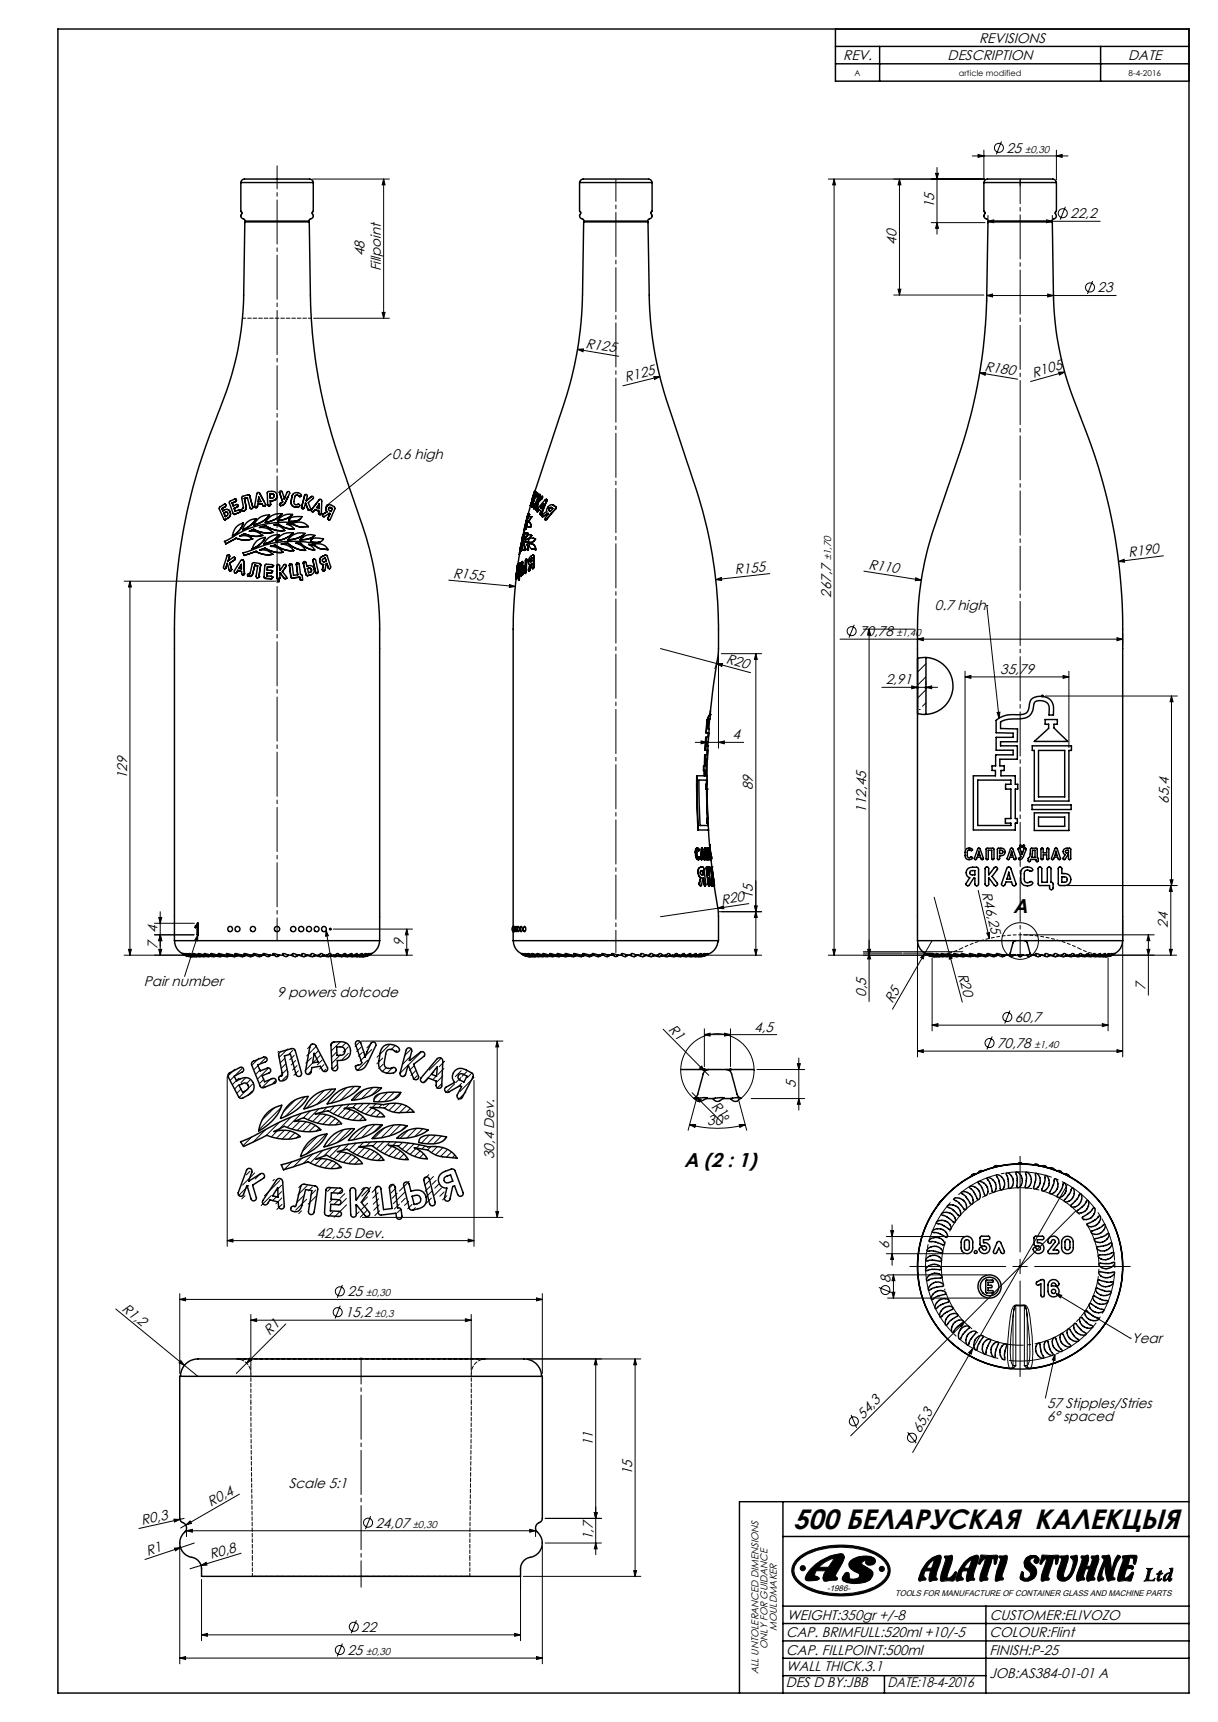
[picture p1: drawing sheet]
<svg xmlns="http://www.w3.org/2000/svg" width="420mm" height="594mm" viewBox="0 0 420 594" stroke-linecap="round" stroke-linejoin="round" font-family="sans-serif">
<defs><g id="words">
<text font-size="9.7" x="273.5" y="527.3">500 БЕЛАРУСКАЯ КАЛЕКЦЬІЯ</text>
<g font-size="6.9">
<text x="349.4" y="314.8">A</text>
<text x="235.9" y="402.7">A (2 : 1)</text>
</g>
<g font-size="4.8">
<text x="337.6" y="14.7">REVISIONS</text>
<text x="290.7" y="20.7">REV.</text>
<text x="326.8" y="20.7">DESCRIPTION</text>
<text x="389.1" y="20.7">DATE</text>
<text x="347" y="52.7">25</text>
<text x="322.1" y="71.8" transform="rotate(-90 322.1 71.8)">15</text>
<text x="369.1" y="75.2">22,2</text>
<text x="125.7" y="88.3" transform="rotate(-90 125.7 88.3)">48</text>
<text x="309.2" y="84.3" transform="rotate(-90 309.2 84.3)">40</text>
<text x="131.3" y="93.6" transform="rotate(-90 131.3 93.6)">Fillpoint</text>
<text x="378.4" y="100.8">23</text>
<text x="201.8" y="119.9" transform="rotate(10 201.8 119.9)">R125</text>
<text x="215.8" y="131.8" transform="rotate(-14 215.8 131.8)">R125</text>
<text x="339.4" y="127.8" transform="rotate(10 339.4 127.8)">R180</text>
<text x="356.3" y="130.3" transform="rotate(-16 356.3 130.3)">R105</text>
<text x="135.2" y="158.4">0.6 high</text>
<text x="299.3" y="196.2" transform="rotate(9 299.3 196.2)">R110</text>
<text x="389.3" y="192.2" transform="rotate(-7 389.3 192.2)">R190</text>
<text x="156.1" y="199.2" transform="rotate(5 156.1 199.2)">R155</text>
<text x="253.5" y="198.2" transform="rotate(-6 253.5 198.2)">R155</text>
<text x="286.6" y="206.2" transform="rotate(-90 286.6 206.2)">267,7</text>
<text x="322.4" y="210.5">0.7 high</text>
<text x="296.3" y="219.4">70,78</text>
<text x="250.1" y="228.7" transform="rotate(15 250.1 228.7)">R20</text>
<text x="344.9" y="232.5">35,79</text>
<text x="305.4" y="236.1">2,91</text>
<text x="252.6" y="255">4</text>
<text x="43.8" y="268.8" transform="rotate(-90 43.8 268.8)">129</text>
<text x="259.6" y="272.5" transform="rotate(-90 259.6 272.5)">89</text>
<text x="298.7" y="280.3" transform="rotate(-90 298.7 280.3)">112,45</text>
<text x="403" y="277.3" transform="rotate(-90 403 277.3)">65,4</text>
<text x="259.6" y="310.3" transform="rotate(-90 259.6 310.3)">15</text>
<text x="338.6" y="308.1" transform="rotate(77 338.6 308.1)">R46,25</text>
<text x="248.9" y="312.1" transform="rotate(-8 248.9 312.1)">R20</text>
<text x="54.3" y="321.8" transform="rotate(-90 54.3 321.8)">4</text>
<text x="402.7" y="320" transform="rotate(-90 402.7 320)">24</text>
<text x="54.3" y="327.3" transform="rotate(-90 54.3 327.3)">7</text>
<text x="139.3" y="326.3" transform="rotate(-90 139.3 326.3)">9</text>
<text x="49.6" y="340.3">Pair number</text>
<text x="330.3" y="336.2" transform="rotate(75 330.3 336.2)">R20</text>
<text x="395" y="341.7" transform="rotate(-90 395 341.7)">7</text>
<text x="95.6" y="344.1">9 powers dotcode</text>
<text x="298.7" y="343.9" transform="rotate(-90 298.7 343.9)">0,5</text>
<text x="307.7" y="346.2" transform="rotate(-60 307.7 346.2)">R5</text>
<text x="349.9" y="352.6">60,7</text>
<text x="230.3" y="355.2" transform="rotate(45 230.3 355.2)">R1</text>
<text x="260.1" y="355.9">4,5</text>
<text x="343.8" y="361.5">70,78</text>
<text x="274.5" y="375.2" transform="rotate(-90 274.5 375.2)">5</text>
<text x="245.1" y="382" transform="rotate(45 245.1 382)">R1</text>
<text x="243.9" y="388.2">30°</text>
<text x="170.4" y="399.9" transform="rotate(-90 170.4 399.9)">30,4 Dev.</text>
<text x="109.2" y="426.9">42,55 Dev.</text>
<text x="306.6" y="430.8" transform="rotate(-90 306.6 430.8)">6</text>
<text x="307" y="442.4" transform="rotate(-90 307 442.4)">8</text>
<text x="119.8" y="447.1">25</text>
<text x="41.8" y="451.8" transform="rotate(39 41.8 451.8)">R1,2</text>
<text x="119" y="454.4">15,2</text>
<text x="93" y="460.9" transform="rotate(-45 93 460.9)">R1</text>
<text x="390.3" y="463.3">Year</text>
<text x="361.1" y="485.7">57 Stipples/Stries</text>
<text x="297.5" y="489.7" transform="rotate(-45 297.5 489.7)">54,3</text>
<text x="361.1" y="490.2">6° spaced</text>
<text x="317.3" y="494.6" transform="rotate(-60 317.3 494.6)">65,3</text>
<text x="204.4" y="498.8" transform="rotate(-90 204.4 498.8)">11</text>
<text x="218" y="508.8" transform="rotate(-90 218 508.8)">15</text>
<text x="99.5" y="513.4">Scale 5:1</text>
<text x="72.7" y="519.9" transform="rotate(-30 72.7 519.9)">R0,4</text>
<text x="49" y="526.1" transform="rotate(-13 49 526.1)">R0,3</text>
<text x="129.5" y="527">24,07</text>
<text x="204.4" y="531.2" transform="rotate(-90 204.4 531.2)">1,7</text>
<text x="50.9" y="536.6" transform="rotate(-18 50.9 536.6)">R1</text>
<text x="72.8" y="537.9" transform="rotate(-17 72.8 537.9)">R0,8</text>
<text x="124.6" y="562.9">22</text>
<text x="271.4" y="558.7">WEIGHT:350gr +/-8</text>
<text x="341.3" y="558.7">CUSTOMER:ELIVOZO</text>
<text x="271" y="564.7">CAP. BRIMFULL:520ml +10/-5</text>
<text x="341.2" y="564.7">COLOUR:Flint</text>
<text x="119.8" y="570.9">25</text>
<text x="271" y="570.8">CAP. FILLPOINT:500ml</text>
<text x="341.2" y="570.8">FINISH:P-25</text>
<text x="271" y="582">DES D BY:JBB</text>
<text x="271" y="576.4">WALL THICK.3.1</text>
<text x="306" y="582">DATE:18-4-2016</text>
<text x="341.2" y="578.7">JOB:AS384-01-01 A</text>
</g>
<g font-size="3.5">
<text x="353.5" y="52.7">±0,30</text>
<text x="286.6" y="193.3" transform="rotate(-90 286.6 193.3)">±1,70</text>
<text x="309.2" y="219.4">±1,40</text>
<text x="356.7" y="361.5">±1,40</text>
<text x="126.2" y="447.1">±0,30</text>
<text x="129.2" y="454.5">±0,3</text>
<text x="142.3" y="527.1">±0,30</text>
<text x="267.9" y="562.6" transform="rotate(-90 267.9 562.6)">MOULDMAKER</text>
<text x="264.7" y="568.8" transform="rotate(-90 264.7 568.8)">ONLY FOR GUIDANCE</text>
<text x="126.2" y="570.9">±0,30</text>
<text x="261.5" y="577.5" transform="rotate(-90 261.5 577.5)">ALL UNTOLERANCED DIMENSIONS</text>
</g>
<g font-size="2.8">
<text x="294.7" y="26">A</text>
<text x="330.7" y="26">article modified</text>
<text x="389.1" y="26">8-4-2016</text>
<text x="285.2" y="548.7">-1986-</text>
<text x="308.6" y="550.6">TOOLS FOR MANUFACTURE OF CONTAINER GLASS AND MACHINE PARTS</text>
</g>
</g></defs>
<g fill="none" stroke="#000" stroke-width=".34">
<path d="M322.6 59.8h1l-.5 2zM323.1 57.8v23M335.3 53.8h33M337.3 53.3l2 .5-2 .5zM339.3 51.8v10.2M345.3 48.8l-1.7 4.4M364.3 53.8l2-.5v1zM364.3 51.8v10.2M107.8 61.8h26.5M132.3 61.8l.5 2h-1zM132.3 61.8v48M285.6 61.8h53.9"/>
<path d="M287.6 61.8v267.7M287.6 61.8l.5 2h-1zM310.2 61.8l.5 2h-1zM310.2 61.8v40M321.1 76.8h18.6M323.1 76.8l.5 2h-1zM340.7 76.3l2-.5v1zM340.7 74.3v1.3M340.7 76.3h38.7M360.9 75.8l2 .5-2 .5zM362.9 74.3v1.3M367.4 71.3l-1.8 4.5"/>
<path d="M309.7 99.8h1l-.5 2zM376.8 96.9l-1.8 4.5M108.2 109.8h26.1M131.8 107.8h1l-.5 2zM308.2 101.8h31.1M340.3 101.9l2-.5v1zM340.3 102.8v1.1M340.3 101.9h44.6M361.3 101.4l2 .5-2 .5zM363.3 102.8v1.1M199.1 120.5l2.1-.1-.2 .9zM199.1 120.5l14.2 2.4"/>
<path d="M225.5 129.9h2l-1.8 1zM227.5 129.9l-12.7 3.2M337.8 128.6l2.1-.1-.2 1zM337.8 128.6l13.1 2.2M365.1 128.4l2-.1-1.8 1.1zM367.1 128.3l-11.7 3.3M134.6 156.6h.1M134.6 156.6l-21.9 17.8M96.1 200v1M246.8 199.9l1.9-.7 .1 1zM265.4 197.9l-18.6 2M297.9 197l19.8 3.1"/>
<path d="M315.8 199.3l1.9 .8-2.1 .2zM385.7 193.7l1.9-.8 .2 1zM401.2 191.7l-15.5 2M42.8 200.5h52.2M44.8 200.5l.5 2h-1zM44.8 200.5v129M95.5 200.5h1.1M95.7 200.1l.7 .7M96.4 200.1l-.7 .7M154.7 200.1l23 2.2M175.7 201.6l2 .7-2.1 .3zM294.6 215.5l-1.8 4.4"/>
<path d="M297.7 217h17.7M299.7 217v128.5M299.7 217l.5 2h-1zM316.4 218.5v4.2M340.3 208.9h.1M340.3 208.9l4.2 38.8M385.2 220l1.9 .5-1.9 .5zM387.1 218.5v4.2M227.8 223.7l19.3 5.2M247.1 228.9h2l-.2 1zM247.1 228.9l11.7 3.2M247.3 228.1l-.8 2.7"/>
<path d="M247.8 224.7v33.4M248.7 225.5h13.9M260.6 225.5v104M260.6 225.5l.5 2h-1zM289.7 220.5h97.4M304.1 237.1h19.2M314.4 236.6l2 .5-2 .5zM315.9 237.2h1M316 236.8l.7 .7M316.4 220.5l2-.5v1zM316.4 235.1v1.1M316.4 236.7v1"/>
<path d="M316.7 236.8l-.7 .7M318.8 237.2h1M318.9 236.8l.8 .7M319.2 233.5l-2.8 2.9M319.3 228.9l-2.9 2.9M319.3 237.9l-2.9 2.9M319.3 237.1l2-.5v1zM319.3 235.1v1.1M319.3 236.7v1M319.7 236.8l-.8 .7M332.8 233.5l2-.5v1zM332.8 231.5v61.5"/>
<path d="M332.8 233.5h35.8M359.1 239.7l.7 .7M359.4 239.6v1M359.8 239.7l-.7 .7M366.6 233l2 .5-2 .5zM368.6 231.5v26.4M239.7 256.1h16.7M241.8 255.6l1.9 .5-1.9 .5zM243.7 254.1v14.9M247.8 256.1l2-.5v1zM317 244.8h.1M319.3 242.4l-1.2 1.2"/>
<path d="M343.8 245.8l1-.1-.3 2zM359 240.1h.9M360.4 240.1h45.6M404 240.1l.5 2h-1zM404 240.1v65.4M53.3 318.5h13.7M54.8 316.5h1l-.6 2zM55.2 314.5v15M113.9 320v1M247.5 313.3l1.9-.8 .2 1zM247.5 313.3l-19.7 2.9M247.9 314.5h14.7"/>
<path d="M258.2 311.7l-10.7 1.6M260.1 312.5h1l-.5 2zM260.6 314.5l.5 2h-1zM316.4 317.2v47.4M322.1 309.5l5.2 19.3M337.3 307.1l3.9 16.6M387.1 317.2v47.4M403.5 303.5h1l-.5 2zM403.7 305.5l.5 2h-1zM403.7 305.5v24M406 305.5h-38.1M42.8 329.5h21.4"/>
<path d="M44.3 327.5h1l-.5 2zM53.3 322.5h13.6M54.8 327.5h1l-.6 2zM55.2 322.5l.6 2h-1zM68.3 322.5l-.2 2-.9-.3zM68.3 322.5l-4.7 14.3M112.4 320.9l.8 1.9-.9 .2zM112.4 320.9l3.4 19.8M113.4 320.5h1M113.6 320.1l.7 .7M113.6 329.5h28.6M114.3 320.1l-.7 .7"/>
<path d="M114.9 320.5h27.3M139.8 327.5h1l-.5 2zM140.3 320.5l.5 2h-1zM140.3 320.5v9M237.3 329.5h25.3M260.1 327.5h1l-.5 2zM285.6 329.5h35.5M287.1 327.5h1l-.5 2zM297.7 328.8h13.4M297.7 328.3h34.3M299.2 327.5h1l-.5 2zM299.7 328.8l.5 2h-1z"/>
<path d="M311.5 328.8h10M318.9 328.8l-.6 2-.8-.5zM321.4 330.5v25.1M321.4 324.5l-13.6 23.6M327.3 328.8l1 1.8-1 .3zM327.3 328.8l4.5 16.9M340.3 321.9l.9-.2v2zM352.8 322.5h45.2M374.6 329.5h31.1M382.1 330.5v25.1M395.5 327.5h1l-.5 2zM396 322.5l.5 2h-1z"/>
<path d="M396 322.5v20.8M403.2 327.5h1l-.5 2zM115 359.5l-.9 .9M117.5 359.3l-3.3 3.2M119.2 359.8l-1.4 1.4M124 359.5l-1.6 1.5M124.6 359.1h48.8M128.4 359.6l-1.9 1.8M171.4 359.1l.5 2h-.9zM171.4 359.1v60.8M228.7 355l14.3 14.5M242.9 356.9l2-.5v1z"/>
<path d="M242.9 354.9v13M242.9 356.9h24.9M249.9 356.4l2 .5-2 .5zM251.9 354.9v13M321.4 353.6l2-.5v1zM321.4 353.6h60.7M342.1 357.6l-1.8 4.4M348.2 348.6l-1.7 4.5M380.1 353.1l2 .5-2 .5zM78.4 371.4v58.5M80.8 371.2l-1.4 1.4M80.9 368.9l-2.3 2.3"/>
<path d="M82.3 371.9l-2.1 2.2M82.4 374.1l-1.4 1.5M83.2 375.6l-1.4 1.4M83.4 368.6l-2.1 2.1M84.9 371.6l-1.8 1.8M86.2 372.6l-1.4 1.4M86.9 376.4l-1.2 1.1M87 374l-4.4 4.5M89.1 367.4l-1.4 1.5M89.3 365l-2.2 2.2M89.8 368.9l-1.5 1.5M91.1 372.2l-1.5 1.5"/>
<path d="M91.8 364.8l-2.1 2M92.7 368.3l-3.7 3.8M93.6 371.9l-3.2 3.2M95 372.7l-.9 1M96.1 362.6l-.3 .4M98.1 365.2l-1.5 1.5M98.5 367l-1.5 1.5M98.8 371.2l-1.4 1.4M98.9 368.9l-2.8 2.8M99.2 361.8l-3 3M101 362.3l-1.6 1.5M101.5 364.1l-1.6 1.5"/>
<path d="M101.8 379.4l-4 4.1M102 365.8l-1.6 1.5M102.4 367.6l-1.5 1.5M102.9 369.4l-1.5 1.5M105.1 378.3l-6.8 6.9M107.1 369.7l-.7 .6M107.4 364.9l-1.9 1.8M107.5 362.5l-1.7 1.7M107.6 360.2l-1.6 1.5M108.8 365.7l-3.6 3.6M109 361l-1.3 1.3M109.7 362.5l-1.3 1.4"/>
<path d="M110.4 364.1l-1.4 1.4M111.1 365.7l-1.7 1.6M111.7 367.2l-1.5 1.6M111.8 376.1l-6.1 6.2M112.4 368.8l-.7 .7M114.5 375.7l-5.2 5.2M116.1 362.9l-1.8 1.8M116.3 367.2l-1.8 1.8M117.3 363.9l-2.9 2.9M119.5 375.2l-5.3 5.3M120.1 361.2l-1.8 1.8M120.1 363.4l-2.2 2.1"/>
<path d="M122.2 374.7l-4.8 4.9M122.7 367.5l-.4 .4M123.6 375.5l-.8 .9M124.5 361.3l-1.5 1.4M124.9 363l-1.3 1.4M125.4 364.8l-1.2 1.2M125.5 375.9l-3.5 3.6M126.8 365.7l-3.7 3.7M128.2 362l-2.7 2.7M128.6 375.1l-3.9 3.9M130.7 375.2l-2.5 2.6M130.8 377.4l-1.9 1.8"/>
<path d="M132 365l-2 2M132.1 367.1l-1.5 1.5M133.1 368.3l-1.4 1.4M133.6 376.8l-3.2 3.3M134.3 360.4l-4.3 4.3M135 368.6l-1.7 1.8M135.8 370.2l-.3 .2M135.9 376.8l-3.2 3.2M136.3 360.6l-1.5 1.6M136.8 362.3l-.3 .4M138.1 376.8l-2.5 2.5M139.7 370.7l-.7 .7"/>
<path d="M140.6 367.6l-2.7 2.7M141.5 364.4l-2.8 2.8M141.7 361.9l-2.1 2.1M142.7 367.7l-1.5 1.5M143.3 369.4l-1.6 1.6M143.8 371.1l-1.3 1.3M145.2 362.9l-4.5 4.5M149.6 369.7l-3.7 3.8M150.7 371l-1.3 1.2M151.8 365.3l-3.8 3.8M152.4 373.8l-1.8 1.7M152.7 371.2l-2.3 2.2"/>
<path d="M153.1 368.6l-2.1 2.1M153.3 366.1l-1.9 1.9M156.8 373.8l-3.1 3.1M159 371.7l-1.8 1.7M159 369.4l-2 2M159.1 373.7l-1.3 1.4M160.7 376.7l-2.8 2.7M160.9 369.7l-1.6 1.6M162.3 370.5l-1.2 1.3M163.4 372.7v57.2M163.4 371.7l-4.8 4.8M238.7 376.9l1.4 1.4"/>
<path d="M239.3 378.9l-2.4-2.6-1.7-3.8-.5-4 .3-2 .8-2.3 1.8-3 2.8-2.6 3.6-1.6 3.8-.5 3.3 .6 3.7 1.8 1.6 1.4 1.3 1.6 1.8 3.7 .5 3.9-.7 4-.8 1.7-1.3 2-2.9 2.6M240.1 378.3l1.8 1.1-.7 .7zM240.1 378.3l9.1 9.1M240.1 379.6l.2 .1M240.3 378.4l-3 11.5M241.2 368.4l.8-.7 1 1.8zM242.4 368.9h1M242.5 368.6l.7 .7M242.9 368.4v1M243 369.5l1.4 1.4M243.2 368.6l-.7 .7M251.4 368.9h1"/>
<path d="M251.5 368.6l.7 .7M251.9 368.4v1M252.2 368.6l-.7 .7M254.4 378.4l3.1 11.5M259 378.9h18.5M261 368.9h16.5M275 366.9h1l-.6 2zM275.4 378.9l.6 2h-1zM275.4 364.9v18M316.4 362.6l2-.5v1zM316.4 362.6h70.7M385.2 362.1l1.9 .5-1.9 .5z"/>
<path d="M86.7 392.2l-2.9 3M91.6 389.6l-4.3 4.4M94.5 382.2l-4.2 4.2M95.6 390.1l-2 2.1M96.4 387.1l-4.7 4.7M96.9 382.1l-7.6 7.6M98.1 389.9l-2.7 2.7M100 390.2l-2.7 2.7M100.4 385.3l-4.1 4.1M101.7 390.8l-2.2 2.2M103.1 391.6l-1 1M103.5 386.7l-2.8 2.8"/>
<path d="M103.9 384.1l-4.9 4.8M104.2 399.5l-3 3M105.5 387l-3 3M107 383.2l-2.4 2.4M107.2 387.4l-2.8 2.9M107.9 398.1l-3.3 3.2M108.7 388.2l-2.2 2.2M109.5 392l-5.1 5.1M110 382.5l-3.8 3.7M110 389.2l-1 1M110.5 384.2l-2.7 2.7M110.7 399.7l-2.2 2.2"/>
<path d="M111.4 396.8l-4.4 4.4M112.5 384.5l-3 2.9M112.5 391.2l-6.9 6.9M112.7 381.9l-1.6 1.7M112.8 399.9l-2.6 2.5M114.2 385l-2.8 2.8M114.6 395.8l-3.1 3.1M115.4 381.5l-1.9 1.9M115.6 385.8l-2.2 2.2M116.9 386.7l-1.2 1.3M117.5 395.1l-3.9 4M117.5 397.4l-2.4 2.4"/>
<path d="M118 381.2l-3 3M118.5 389.7l-5.7 5.7M119.1 382.4l-2.6 2.5M119.5 397.7l-2.8 2.7M120.3 394.6l-2.2 2.2M120.5 380.9l-1.4 1.4M120.9 382.8l-2.8 2.7M121.1 389.3l-4.7 4.7M121.1 398.2l-2.7 2.8M122.5 383.4l-2.6 2.6M122.6 399.1l-2.3 2.3M122.8 394.3l-2.5 2.5"/>
<path d="M122.9 380.7l-1.3 1.4M123.9 384.2l-2.1 2.2M125.2 385.3l-1.3 1.2M125.3 380.6l-2.2 2.2M125.3 394.1l-3.6 3.6M125.7 395.9l-2.5 2.6M126.6 388.3l-4.9 4.9M127.5 396.4l-2.7 2.7M127.5 380.6l-3 3M127.7 393.9l-1.4 1.5M128.2 382.2l-2.1 2.1M129 397.1l-2.6 2.6"/>
<path d="M129.3 387.9l-4.6 4.6M129.6 380.7l-1.2 1.3M129.8 382.8l-2 2M130 393.8l-1.4 1.6M130.4 398l-2.1 2.1M131.2 383.7l-1.5 1.5M131.4 388l-2.7 2.7M131.5 399.1l-1.2 1.2M131.7 381l-1.1 1.1M132.3 393.8l-2.5 2.5M132.3 384.8l-.4 .5M132.5 389.1l-3.6 3.6"/>
<path d="M134.2 380.7l-1.6 1.6M134.5 393.8l-3.3 3.4M135.1 395.5l-2.5 2.5M135.8 388.1l-4.4 4.4M136.6 380.6l-2.5 2.5M136.7 393.9l-1.2 1.2M136.7 396.2l-2.6 2.5M138.1 388l-3.8 3.8M138.1 397l-2.3 2.3M138.5 380.9l-2.7 2.7M138.8 394.1l-1.4 1.4M139.3 398.1l-1.7 1.7"/>
<path d="M140.1 388.3l-1.7 1.7M140.2 381.5l-2.4 2.3M140.3 399.3l-.7 .7M140.7 389.9l-2.8 2.8M140.8 394.3l-2.2 2.2M141.5 382.4l-1.3 1.3M142.6 383.5l-.1 .1M142.8 394.5l-2.8 2.9M143.4 396.2l-2 2M143.6 389.2l-3.3 3.4M144.7 394.9l-1.1 1.1M144.9 397l-2 1.9"/>
<path d="M145.8 389.4l-2.7 2.6M146.1 398l-1.4 1.4M146.5 395.3l-1 1M147.1 399.3l-.5 .4M147.6 389.8l-.3 .3M148 391.5l-2.7 2.8M148.6 395.5l-1.2 1.2M150.2 391.6l-2.9 2.9M150.8 395.5l-2.1 2.1M152.2 391.9l-2.7 2.6M152.7 395.9l-2.5 2.5M153.7 392.6l-.9 .9"/>
<path d="M154.3 396.5l-2.4 2.4M155.7 397.4l-1.8 1.8M156.8 398.5l-.8 .9M237.8 387.9h2.1l-.3 1zM237.8 387.9a36.9 36.9 0 0 0 19.2 0M254.9 387.9h2.1l-1.9 1zM351.8 398.9v33M84.5 412.5l-1.1 1.1M85.8 408.9l-3.4 3.4M86.2 404l-1.3 1.3M87.8 404.6l-4.2 4.2M89.5 405.2l-1.5 1.5"/>
<path d="M90.1 406.9l-.4 .3M93.6 412.4l-3.5 3.4M94.6 406.8l-.5 .5M96.4 407.2l-5.2 5.3M97.1 408.9l-1.9 1.8M97.1 411l-3.2 3.2M97.2 413.2l-2.1 2M97.3 415.4l-1.8 1.8M97.5 401.7l-.4 .4M100.6 400.8l-2.6 2.7M103.8 408.9l-.8 .8M104 417.7l-1 .9"/>
<path d="M104.7 412.5l-2.4 2.4M105.7 413.7l-3.7 3.7M105.9 409l-3.2 3.2M107.7 409.5l-1.3 1.3M108.9 410.5l-1.8 1.8M109.1 412.5l-2.8 2.9M114.1 409.7l-1.1 1.2M114.5 400.4l-2.5 2.5M114.5 413.8l-.9 1M114.8 418.1l-1.6 1.6M116 401.2l-1.9 1.9M116.3 409.8l-1.6 1.7"/>
<path d="M116.7 413.9l-1.7 1.7M117.2 402.2l-.8 .8M117.8 410.6l-1.4 1.4M118.9 411.8l-1.6 1.5M119.5 413.4l-2.3 2.3M119.5 415.6l-4.3 4.3M123.8 418l-.6 .6M123.8 400l-1.5 1.6M124.9 401.2l-.2 .2M124.9 419.9h48.5M125.4 409.7l-.7 .7M126.7 417.4l-2.5 2.5"/>
<path d="M126.7 412.9l-1.9 1.9M126.8 415l-2.1 2.2M127.8 409.5l-3.1 3.1M130.1 409.5l-1.8 1.8M130.4 411.4l-1.9 1.9M130.6 413.5l-1.9 1.9M130.7 415.6l-1.8 1.9M130.9 417.7l-1.6 1.6M135.7 408.4l-1.2 1.2M136.6 409.8l-1.7 1.7M136.9 411.6l-1.6 1.7M137.7 415.4l-1.7 1.6"/>
<path d="M138.1 417.2l-1 1.1M139.6 411.3l-4 3.9M139.8 413.3l-1.4 1.4M140.9 414.4l-1.4 1.4M141.1 407.5l-3.3 3.3M142.1 415.5l-1.5 1.5M143.2 416.6l-.5 .5M147.9 405.2l-1.5 1.5M148.1 407.3l-1.6 1.5M148.3 409.3l-1.7 1.6M148.7 413.3l-1.8 1.9M149 410.8l-2.2 2.3"/>
<path d="M149.5 405.8l-1.3 1.3M150.4 407.2l-1.4 1.3M151.3 408.5l-1.4 1.4M152.2 409.8l-2.5 2.6M153.1 411.2l-1.4 1.4M154.1 412.5l-1.5 1.4M171 417.9h.9l-.5 2zM368.1 408.6l-32.6 56.5M371 417.7l-77.7 77.6M78.4 427.9l1.9-.5v1zM78.4 427.9h85M161.4 427.4l2 .5-2 .5z"/>
<path d="M305.6 432.5h26.8M305.6 426.5h27.3M306.1 439.8h34.1M307.1 424.5h1l-.5 2zM307.6 422.5v13.9M307.6 432.5l.5 1.9h-1zM308.1 439.8l.5 2h-1zM308.1 439.8v8M313.8 436.9h33M349.2 436.9h5.1M351.4 436.5l.7 .7M351.8 434.4v5"/>
<path d="M356.8 436.9h32.9M39.9 451.5l23.7 19.5M62 448.2l2-.5v1zM62 446.2v27.6M62 448.2h125M86.5 455.4l2-.5v1zM86.5 453.4v19.4M86.5 455.4h76M98.6 456.7l-17.1 17.1M117.3 450.4l-1.7 4.4M118.1 443.2l-1.8 4.5M160.5 454.9l2 .5-2 .5z"/>
<path d="M162.5 453.4v19.4M185 447.7l2 .5-2 .5zM187 446.2v27.6M303.1 444.1l4.4 1.8M306.1 447.8h34.1M307.6 445.8h1l-.5 2zM330.8 457.2l1.8-1.1-1.1 1.8zM349.3 454.3l-.4 3.4a35.3 35.3 0 0 0 0 12.7l.4 .6M349.3 454.3v16.7M350.3 450.4l-.2 .1a6.8 6.8 0 0 0-.8 3.8M350.3 450.4v20.7l-1-.1M350.3 450.4h2.9"/>
<path d="M351.8 441.9v33M353.2 450.4v20.7l1-.1M353.2 450.4l.6 .8 .4 3.1M354.2 454.3a60.4 60.4 0 0 1 .6 15.6l-.6 1.1M354.2 454.3v16.7M364.2 446.2l25.5 15.4M364.2 446.2l1.9 .6-.5 .9zM62.4 469.3l1.2 1.7-1.9-.9zM63.6 471l4.6 3.8M86.1 468.5l.7 .7-1.8 1zM181.8 468.8h39.2M205.4 468.8l.5 2h-1z"/>
<path d="M205.4 468.8v67.5M219 468.8l.5 2h-1zM219 468.8v75M335.5 465.1l-.6 2-.9-.5zM335.5 465.1l-20.8 35.9M349.3 471l-.4 .8-.6 .2a8.7 8.7 0 0 1-.9-5.8l.2-4.1 .7-7a7.2 7.2 0 0 1 1.5-4.8l.5-.2 2.2 .1a1.38 1.38 0 0 1 1.7 .5l.4 1.1a71.2 71.2 0 0 1 1.1 19.4l-.2 .5a.76 .76 0 0 1-.9 .1 .76 .76 0 0 1-.4-.8M363.8 467.2l-3.3 15.1M363.8 467.2v2.1l-.9-.2zM389.7 461.6h.1M293.5 488.1l1.9 4.4M313 494.1l2.9 3.7M82.6 515.4l-18.5 10.7"/>
<path d="M60 524l2 .1-1.8 .9zM60.2 534l2.1-.1-1.8 1zM62 533.3v40.6M62 524.1l-14.1 3.2M62.3 533.9l-12.3 4M63.5 523.8l-1.5 .3M64.1 526.1l1.4-1.5 .5 .9zM64.1 526.1l-1.8 1M64.3 528l2-.5v1zM64.3 528.1v1.9M64.3 528h120.4M67 532.3l-4.7 1.6"/>
<path d="M69.3 540l1.8-1.1 .3 1zM69.3 540l-3.8 1.2M83.1 535.8l-13.8 4.2M127.8 523l-1.8 4.5M182.7 527.5l2 .5-2 .5zM184.7 528.1v1.9M187 533.3v40.6M188 532.3h19.4M204.9 521.8h1l-.5 2zM205.4 532.3l.5 2h-1zM207.4 523.8h-19.4M274.8 537.8a23 23 0 0 1 16.7-4.8 20.4 20.4 0 0 1 14 5.2 5.4 5.4 0 0 1-1.3 8.4 27.2 27.2 0 0 1-21.1 3.2 13.5 13.5 0 0 1-9.6-6.1 5.1 5.1 0 0 1 1.3-5.9z"/>
<path d="M274.8 538.8a16.4 16.4 0 0 1 10.9-4.8 26.5 26.5 0 0 1 18 3.4 4.9 4.9 0 0 1 0 8.7 26.7 26.7 0 0 1-27.4 0 4.8 4.8 0 0 1-1.5-7.3zM293.2 538.5a7.8 7.8 0 0 1 8.1-1.1l.5 .5a1.71 1.71 0 0 1-1.2 2 1.71 1.71 0 0 1-2.1-1.1l.1-.5a1.44 1.44 0 0 0-1.5 1l.3 .5 3.1 1.9 .5 .7v1l-1 1.6a10.4 10.4 0 0 1-9.2 .4l-.4-.6 .1-.7 1.4-1.7h.6l.3 .4 .3 1.8a3.1 3.1 0 0 0 3.3-1v-.6l-.5-.4a6 6 0 0 1-3.1-2.3l-.1-.9zM319.6 539l1.9-1.7 2.3-.9 .7 .4-.3 2.3-1.2 3.3-.3 1.5 .5 1-2.2 .6a.84 .84 0 0 1-.6-1.3l.5-2.2h-2l-.3 1.6 .7 .9-.1 .4-1.9 .6-.6-.6 1.1-3.3zM320.7 539.1l1.2-1.1 .3 .1-.9 2.8-1.9-.1zM325.8 536.8l2.2-.3 .4 .2a6 6 0 0 1-.7 3.6l-1.1 3.9a2.6 2.6 0 0 0 2.7-2h.5v.4l-.8 2.4-.3 .4-1.9-.2-2.1 .3-.5-.5a20.2 20.2 0 0 1 1.9-6.9l-.5-.9zM332.5 539l1.9-1.7 2.3-.9 .7 .4-.3 2.3-1.2 3.3-.3 1.5 .5 1-.3 .2-1.6 .2a.7 .7 0 0 1-.9-.1 .7 .7 0 0 1-.1-.9l.6-2.3h-2l-.4 1.6 .7 .9v.4l-1.9 .6-.6-.6 1.1-3.3zM333.6 539.1l1.2-1.1 .2 .1-.8 2.8-1.8-.1zM338.3 536.4l5.6 .1 .2 .5-.5 2-.4 .6-.4-.1a2.13 2.13 0 0 0-.5-2.1l-.2 .1a6.4 6.4 0 0 1-1 3.5l-.8 2.8 .4 1-2.3 .7-.5-.4a11.7 11.7 0 0 1 1.4-5.4l.5-2.1a3.6 3.6 0 0 0-1.9 2l-.5-.3zM344.6 536.8l1.4-.1a.91 .91 0 0 1 1.4 .3 21.2 21.2 0 0 1-1.9 6.5l.5 1.1-.1 .3-2.2 .6-.6-.4a23.2 23.2 0 0 1 2-7.1l-.6-.8zM353.9 537.3l1.5-.8 1.8 .1 1 .9 .2 .7-.7 1-.5 .1-.5-.3-.2-.6 .5-.7-.4-.4a1.29 1.29 0 0 0-1.4 1.7l.8 .7a2.87 2.87 0 0 1 .6 4.7l-2 1h-1.4l-1.4-.8v-.6l.6-1.9 .5 .4v1.3l.5 .6h.9l1-.8 .1-1-2.1-2-.2-1.8zM359.4 536.5h5.7l.2 .4-.5 2.1-.5 .6-.3-.1a2.04 2.04 0 0 0-.6-2.1l-2 6.4 .4 1.1-2.3 .6-.5-.3a4.8 4.8 0 0 1 .7-3.5l1.3-4-.2-.1-1 .8-.6 1.1h-.6zM365.7 536.8l2.1-.3 .5 .2a8.2 8.2 0 0 1-.9 4.2l-.7 2.5 .1 .6 .4 .3a3.5 3.5 0 0 0 2.4-3.2l.5-2-.1-1-.9-1.1 .8-.3a1.17 1.17 0 0 1 1.6 .1 10.9 10.9 0 0 1-3 8l-1.3 .6h-1.4l-.9-.6-.4-.9 .2-1.9 1.3-3.6a.77 .77 0 0 0-.4-1.2z"/>
<path d="M373 536.7h1.1l.8-.3 .4 .2a4.7 4.7 0 0 1-.6 3.7h1.3l.7-2.4a.69 .69 0 0 1-.1-1.2h.1M373.2 536.7a.57 .57 0 0 0-.5 .5 .57 .57 0 0 0 .4 .6l-1.2 3.8a3.6 3.6 0 0 0-.5 3.7l.3 .2 2.3-.6 .1-.4-.5-.7 .7-2.6h1.3l-.8 2.3 .1 1.8 .5 .2 2-.5 .2-.5-.5-.7 .9-3.1a4.9 4.9 0 0 0 .7-4.1l-2.2 .1M380 536.8l2.1-.4 .5 .2 .7 5.2a10.3 10.3 0 0 1 2.1-5.3l.3-.1a.61 .61 0 0 1 .6 .9 12.3 12.3 0 0 0-2.4 6.7l.5 .4v.5l-2.1 .5-.4-.2-.7-2.5-.2-3.2-1.1 3.7 .1 .6 .6 1-1.6 .7-.4-.2a4 4 0 0 1 .5-3.3l1.7-3.9-.8-.9zM387.1 536.8l2.7-.3h1.9l.3 .2-.5 2.8-.6-.1-.1-1.7-1.2-.3-.7 2.7a1.31 1.31 0 0 1 2 .5l-.3 .7-1-.3-1.1 .3-.8 2.7 .3 .4a3.5 3.5 0 0 0 2.2-1.9l.5-.2 .2 .4-.9 2.6-4.4 .1-.3-.5 .4-1.9 1.3-3.8a2.26 2.26 0 0 0 0-2.1zM69.5 544.8v21.2M122.9 558.9l-1.8 4.5M179.5 543.8v22.2M180.5 543.8h40.5M218.5 541.8h1l-.5 2zM279.4 541.3a16.6 16.6 0 0 1 10.8-5.4l.5 .2 .5 1-1 2.6-2.2 3.8 .8 .9-.2 .6-3.6 .5-.9-.1-.4-1 .4-1.4 .7-1.2h-3.4l-.5 1.8 .9 .2 .8 .7-.9 .6a6 6 0 0 1-4-.2l-.1-.5 .5-1.2zM282.3 540.6l2-1.7 2.4-1.2 .7 .1-1.7 2.8zM395.4 541h2.2l-.8 .7-.7 2.5a.78 .78 0 0 0 .3 .9 .78 .78 0 0 0 1 0l.9-.8-.3 1-3.6 .1 .6-.5 .8-2.7v-.7z"/>
<path d="M399.9 541.9l.7-.1-.4 .9 .8-.1-.4 .4h-.5l-.4 1.8 .3 .1 .6-.5-.7 .9-.4 .1-.3-.1-.2-.5 .5-1.8-.7 .1 .8-.4zM402.5 543l.7-.3a2.4 2.4 0 0 1-1.3 2.2l-.1-.1a1.91 1.91 0 0 1 .7-1.8zM403.2 541.1l1.2-.2-.8 3.9 .6-.3-.4 .7-.6 .3-.3-.5 .3-1.1a1.68 1.68 0 0 1-2 1.4 2.17 2.17 0 0 1 2.3-2.8l.1-1.3zM62 572l2-.6v1zM62 572h125M69.5 563.9l2-.5v1zM69.5 563.9h110M118.1 566.9l-1.8 4.5M177.5 563.4l2 .5-2 .5zM185 571.4l2 .6-2 .4z"/>
<circle cx="344.5" cy="51" r="1.55"/>
<circle cx="366.5" cy="73.6" r="1.56"/>
<circle cx="375.9" cy="99.1" r="1.55"/>
<circle cx="293.7" cy="217.7" r="1.55"/>
<circle cx="351.8" cy="324.6" r="6.3"/>
<circle cx="341.2" cy="359.8" r="1.56"/>
<circle cx="347.3" cy="350.8" r="1.55"/>
<circle cx="116.4" cy="452.6" r="1.56"/>
<circle cx="117.2" cy="445.4" r="1.55"/>
<circle cx="305.3" cy="445" r="1.56"/>
<circle cx="294.4" cy="490.3" r="1.56"/>
<circle cx="314.5" cy="495.9" r="1.55"/>
<circle cx="126.9" cy="525.2" r="1.55"/>
<circle cx="276.8" cy="540.9" r=".88"/>
<circle cx="304.1" cy="541.2" r=".88"/>
<circle cx="117.2" cy="569.2" r="1.55"/>
<circle cx="122" cy="561.2" r="1.56"/>
</g>
<g fill="none" stroke="#000" stroke-width=".5">
<path d="M20 10h390v574h-390zM288.1 10v18h121.9M288.1 16h121.9M303.3 16v12M379.5 16v12M288.1 22h121.9M83 63h25v9.9a.61 .61 0 0 0-.5 .6 .61 .61 0 0 0 .4 .6 1.35 1.35 0 0 1-1.2 1.6 .82 .82 0 0 1-1.3 .6h-19.5a1.08 1.08 0 0 1-1.4-.4l-.2-.2a1.3 1.3 0 0 1-1.1-1.7 .7 .7 0 0 0-.2-1.2zM83.1 63a1.94 1.94 0 0 1 2.5-1.2h20.9a1.28 1.28 0 0 1 1.5 1.2M84.4 76.5h22.2l.5 28.6 .7 10.5 1.9 14.3 2.8 12.9a607 607 0 0 0 13.3 41.1 110.1 110.1 0 0 1 5.1 33.1v107.5h-70.8v-107.5a193.6 193.6 0 0 1 15.8-76.1 106.3 106.3 0 0 0 8.1-39.1zM199.8 63h25.1l-.1 9.9a.67 .67 0 0 0-.4 .6 .67 .67 0 0 0 .4 .7 1.37 1.37 0 0 1-1.2 1.5 .87 .87 0 0 1-1.4 .6h-19.5a1.22 1.22 0 0 1-1.8-.8 1.17 1.17 0 0 1-1-.8 1.17 1.17 0 0 1 .4-1.3l-.5-.6zM199.9 63a1.96 1.96 0 0 1 2.6-1.2h20.9a1.32 1.32 0 0 1 1.4 1.2M339.3 63h25l-.1 9.9a.6 .6 0 0 0-.4 .6 .6 .6 0 0 0 .4 .6 1.2 1.2 0 0 1-1.2 1.6 .91 .91 0 0 1-1.4 .6h-19.5a1.2 1.2 0 0 1-1.8-.8 1.17 1.17 0 0 1-1-.8 1.17 1.17 0 0 1 .4-1.3l-.4-.5z"/>
<path d="M339.3 63a2.1 2.1 0 0 1 2.7-1.2h20.8a1.28 1.28 0 0 1 1.4 1.2M340.7 76.5h22.2l.4 25.3a109.3 109.3 0 0 0 9 41.2 192.7 192.7 0 0 1 14.8 74v107.5h-70.7v-107.5a118.6 118.6 0 0 1 8.5-43.2l6.4-18.7 2.3-7.4 2.3-9.2 1.8-9.4 1.4-9.7 .9-10.2zM76.5 175.4l.3 .8 .5-.2a1.24 1.24 0 0 1 2 .5M76.5 175.4l.1 .1M76.6 175.5l.3 .7M77.2 177l.4-.3a.66 .66 0 0 1 1 .3 .66 .66 0 0 1-.4 .9l-.5 .3M77.2 177l.5 1.2M77.2 177l.1 .1M77.3 177.1l.5 1.1M77.6 173.9l.3 .4-.2 .4M77.7 174.7a.43 .43 0 0 0 .2-.5 .43 .43 0 0 0-.6-.3l-1.5 1-.2 .5 1.6 3.7 .6 .1M77.7 174.7l-1.2 .7"/>
<path d="M77.7 174.7h.1M77.7 174.7l-1.1 .8M77.8 179.2h.1M77.8 179.2h-.4M78.3 176.7l-1 .4M78.5 178.7h.1M78.5 178.7l-.7 .5M78.6 178.7l-.8 .5M78.6 175.8l.7 .7M79.3 176.5a1.55 1.55 0 0 1-.8 2.2M79.3 176.5h.1M79.3 176.5l.1 1.4-.8 .8"/>
<path d="M80 173.5l.4 1 1.1-.4a.43 .43 0 0 1 .5 .2 .43 .43 0 0 1-.2 .6M80 173.5h.1M80.1 173.5l.3 1M80.7 175.4l.4 1M80.7 175.4h.1M80.8 175.4l.3 1M81.1 176.4l1.3-.5a.44 .44 0 0 1 .5 .2 .44 .44 0 0 1-.2 .6M81.1 177.3l.1 .1M81.2 177.4h-.6M81.2 173a.44 .44 0 0 0 .3-.6 .44 .44 0 0 0-.6-.3l-1.6 .8-.2 .5 1.3 3.8 .7 .1M81.2 173l-1.2 .5M81.2 173h.1"/>
<path d="M81.3 172.1l.3 .4-.3 .5M81.3 173l-1.2 .5M81.8 174.9l-1.1 .5M81.8 174.9h.1M81.9 174.1h.1M81.9 174.9l-1.1 .5M81.9 174.1l.2 .4-.2 .4M82.7 176.7l-1.6 .6M82.7 176.7h.1M82.7 176.7l-1.5 .7M82.8 175.9h.1M82.8 175.9l.2 .4-.3 .4"/>
<path d="M83.5 176.2h.1M84.3 171.9l1-.2 .9 3.4a.48 .48 0 0 0 .6 .4 .48 .48 0 0 0 .3-.6M84.3 171.9l.5 2.7M84.3 171.9v.1M84.3 172l.5 2.7M84.8 174.6v.1M84.8 174.7a1.11 1.11 0 0 1-.1 1.2 1.11 1.11 0 0 1-1.1 .3M85.3 171.7l-1 .3M85.9 170.8h.1M86 170.8l.1 .3M86.1 171l-.7-.3-1.9 .6 .4 4.1a.52 .52 0 0 0-.5 .7 .52 .52 0 0 0 .9 0l.5-.6v-.9M86.1 171l1 3.9"/>
<path d="M86.1 171v.1M86.1 171.1l1.1 3.8M87.1 174.9h.1M87.2 174.9l-.2 .5h-.6M87.9 175h.1M88.3 178.9a7.7 7.7 0 0 1-4.7 3.8M88.3 178.9a8.6 8.6 0 0 1-4.7 3.8M88.3 178.9a5 5 0 0 0-4.7 3.8M88.8 174.7h.1M88.8 174.7l-.3 .4-.6-.1M88.9 173.9l-.1 .8M88.9 173.9v.1"/>
<path d="M88.9 174l-.1 .7M89.3 171.5l-.3 1.6M89.3 171.5l.7 1.5-1 .1zM89.6 170.1v.1M89.6 170.2l1.5 2.9M90.3 173.7l-1.4 .2M90.3 173.7l.4 .7M90.3 173.7l-1.4 .3M90.7 174.4h.1M91.5 173.9a.49 .49 0 0 1-.2 .7 .49 .49 0 0 1-.6-.2M91.5 173.9l-2-3.8a.57 .57 0 0 0-.6-.2 .57 .57 0 0 0-.4 .6l-.7 4a.48 .48 0 0 0 .4 .6 .48 .48 0 0 0 .6-.4M91.5 173.9l.1 .1"/>
<path d="M91.6 174l-.3 .7-.6-.3M92.4 174.2h.1M92.9 177.7a8.9 8.9 0 0 1-5.4 3.4M92.9 177.7a9.1 9.1 0 0 1-5.4 3.4M92.9 177.7a5.4 5.4 0 0 0-5.4 3.4M92.9 177.7h.1M93.1 170.4l.1 1.5M93.1 170.4h.1M93.2 172.7l.1 1.3M93.2 172.7h.6M93.2 172.7h.1M93.3 174h.1"/>
<path d="M93.3 174l-.5 .5-.4-.3M93.7 170.3l.6 .2 .2 .6M93.7 170.4l.6 .1 .2 .6M93.7 170.4h-.6M93.7 170.3l-.6 .1M93.7 170.3v.1M93.8 172.7a1.61 1.61 0 0 0 1.7-1.7 1.61 1.61 0 0 0-1.8-1.5h-1.2l-.4 .4 .2 4.2a.48 .48 0 0 0 .5 .4 .48 .48 0 0 0 .5-.5M93.8 172.7h-.6M93.8 172.7h.1M94.5 171.1l-.2 .6-1.1 .2M95.5 171.2v.2a1.53 1.53 0 0 1-1.7 1.3M95.7 179.6h.1"/>
<path d="M96.4 169.7v.3M96.4 170l1.1 3.1M96.4 169.9l1.1 3.2M96.4 169.9a.48 .48 0 0 1 .3-.6 .48 .48 0 0 1 .6 .4l.7 2.5M96.4 169.7h.1M96.4 169.9v.1M96.4 173.9l.4 .5M96.8 174.4h.1M97.2 177.2a8.6 8.6 0 0 1-5.7 3M97.2 177.2a8.9 8.9 0 0 1-5.7 3M97.2 177.2a5.5 5.5 0 0 0-5.7 3M97.5 173.1l-.3 .4a.49 .49 0 0 0-.7 .2 .49 .49 0 0 0 .3 .7"/>
<path d="M98 172.2l1-2.4a.47 .47 0 0 1 .6-.2 .47 .47 0 0 1 .3 .6l-1.3 2.7M98.2 171.6h.1M98.2 171.7l-.2 .5M98.6 172.9a1.87 1.87 0 0 1-1.8 1.5M98.6 172.9l-.2 .3a1.65 1.65 0 0 1-1.6 1.2M98.6 172.9h.1M99.3 171.5l-.7 1.4M99.6 179.8h.1M99.7 179.1l-.1 .7M99.7 179.1h.1M99.8 179l1.7-.7 2.6-.1a3.8 3.8 0 0 1-4.5 1.5zM100.4 172.9v.3a1.55 1.55 0 0 0 1.4 1.7"/>
<path d="M100.4 172.8a1.62 1.62 0 0 0 1.4 2.1M100.9 177.5l-1.7 1.2-3.5 .9M100.9 177.5a6.7 6.7 0 0 1-4.4 2l-.8 .1M100.9 177.5a4.9 4.9 0 0 0-5.2 2.1M100.9 177.5h.1M101 170.6l-.6 2.3M101 170.6h.1M101.8 174.9h.1M102.5 170.8l.6 .4M102.5 170.8l-.7 .3M102.6 170.8a.75 .75 0 0 0-1 .8l-.2 1.4a1.05 1.05 0 0 0 .5 1 1.05 1.05 0 0 0 1.1-.1 .56 .56 0 0 1 .3 .8 .56 .56 0 0 1-.8 .2h-.7M102.6 170.8l.6 .3"/>
<path d="M102.6 170.8h-.1M103.1 171.2l.3 .1M103.2 171.1l.2 .2M103.2 171.1l-.1 .1M103.2 174.7l-1.4 .2M103.2 174.7h.1M103.4 171.3h.1a.53 .53 0 0 0 .5-.6 .53 .53 0 0 0-.6-.5 1.71 1.71 0 0 0-2.8 1.3l-.2 1.3M103.4 171.3h.1M103.5 179.1l-1.6 .7h-2.3M103.6 179l-.1 .1M103.8 171.2l-.4 .1M104 174.9l.2 .6 .5-.1"/>
<path d="M104 174.9h.1M104.7 175.4h.1M105 170.9l-1 4M105 170.9h.1M105.1 170.9l-1.1 4M105.1 170.9a.48 .48 0 0 1 .5-.3 .48 .48 0 0 1 .4 .6l-.4 1.5M105.2 170.6l-.2 .3M105.3 173.6h.1M105.4 173.6l.8 2.2M105.4 173.6l-.5 1.5a.46 .46 0 0 1-.6 .4 .46 .46 0 0 1-.3-.6M105.4 173.6h.1M105.4 173.6l.8 2.1"/>
<path d="M106.2 175.8l.3 .3 .4-.1M106.2 175.7v.1M107.4 171.3h.1M107.4 171.3l-1.8 1.4M107.4 171.3a.45 .45 0 0 1 .6 .1 .45 .45 0 0 1 0 .6l-1.7 1.4 .8 2.1a.46 .46 0 0 1-.3 .5 .46 .46 0 0 1-.6-.3M107.5 175.7v.7l.5 .1M107.5 175.7l2.5-3.2a.52 .52 0 0 1 .7-.2 .52 .52 0 0 1 .2 .6l-.1 4.2a.46 .46 0 0 1-.5 .4 .46 .46 0 0 1-.4-.5M107.5 175.7a.48 .48 0 0 0 0 .7 .48 .48 0 0 0 .7-.1l.5-.6M107.5 175.7h.1M108.1 176.5h-.1M108.6 175.8l1.3 .5M108.7 175.7l1.2 .6"/>
<path d="M109.9 177.1l.1 .3 .5 .1M109.9 176.3v.8M109.9 177v.1M109.9 176.3v.7M109.9 176.3h.1M110 173.9l-.1 1.5M110.1 173.8l-.1 1.7-.9-.4zM110.2 172.3l-2.7 3.4M110.5 177.5h.1M111.4 177.3l-.2 .7 .6 .2M111.4 177.3h.1M112.5 174.9l-.1 .8 .3 .8"/>
<path d="M112.6 174.9l-.2 .8 .4 .8M112.6 174.9a1.2 1.2 0 0 1 1.9-.5l.9 .5 .1 .6-1.6 3.6a.44 .44 0 0 1-.6 .2 .44 .44 0 0 1-.1-.7M112.6 174.9h-.1M112.7 176.5l-1.3 .8M112.8 176.5l-1.3 .8M112.8 176.5h-.1M113.1 178.7l.1 .5 .5 .1M113.2 178.6l-.1 .1M113.3 174.2l-.8 .7M113.5 177.1l.2 .2M113.6 175l.5 .1M113.7 177.3l-.6 1.4"/>
<path d="M113.8 177.2l-.6 1.4M113.8 177.2l-.2-.1-1.7 1a.46 .46 0 0 1-.6-.1 .46 .46 0 0 1 .2-.7M113.8 177.2l-.1 .1M114.1 175.1l.4 .4M114.1 175.1a.57 .57 0 0 0-.8 .3 .57 .57 0 0 0 .3 .7l.6 .4 .4-1.1M114.1 175.1l.5 .3M114.1 175.1h.1M114.5 175.5l-.4 .9M114.6 175.4l-.1 .1M181.5 179.6h.1M181.5 179.6v.3M181.6 179.6l-.2 .5"/>
<path d="M182.1 177.2h.1M182.1 177.3l-.4 1.4M182.1 177.2l-.5 1.9M182.1 177.2l.1 .1M182.2 177.2v.1M182.2 177.3l-.1 .3M182.2 178.5l.3-.2a.39 .39 0 0 1 .6 0 .39 .39 0 0 1-.2 .6l-.3 .4a.55 .55 0 0 1-.9 .4zM182.4 177.4l.2 .1M182.5 177.5l-1 2.1M182.5 177.5v-.1a2.07 2.07 0 0 0-1 2v.2M182.5 177.5h.1M182.6 177.5l-1.1 2.1"/>
<path d="M182.9 174.5l-.7 2.7M183.2 178.2l.1 .1M183.3 178.3a1.73 1.73 0 0 1-1.5 1.5M183.3 178.3h.1M183.5 172.9l-.6 1.5M183.5 172.9h.1M183.6 172.9l-.7 1.5M183.8 174.1h.1M183.8 171l-.4 1.7M183.8 171l.1 .1M183.9 171.2h.1M184 173.9h.2"/>
<path d="M184 170.5l-.4 1.2M184 174.4h.1M184.1 173.9l-.3 .2M184.1 173.9l-.1 .5M184.1 173.9h.1M184.1 174.4l-.5 .5M184.2 173.9l-.1 .5M184.2 173.9h.1M184.3 169.7l.1-.4-1.5 5.1M184.3 169.5l-.5 1.5M184.3 169.7h.1M184.3 169.7l-.4 1.5"/>
<path d="M184.4 175.1l.6-1.5-.3 2.4 .5-.5M184.4 175.1h.1M184.4 175.1l-.3 .4M184.4 169.3v.4M184.4 169.7l-.2 1M184.5 169.3l2.6-7.8a421.7 421.7 0 0 0 11-35.4 114.4 114.4 0 0 0 2.5-18l.7-31.6h22.1l.5 26.4 .3 6.4a123.4 123.4 0 0 0 6.2 30.4l6.5 19.6a162.1 162.1 0 0 1 10.9 57.1l-.2 9.4-1.7 11.2-1 9.5M184.5 170.2l.1-.7-1 2.7 .3-1M184.5 170.2l-1 2.7M184.5 170.2h.1M184.6 170.2l-1 2.7M184.6 169.5v.7M184.8 176l.1 .1"/>
<path d="M184.9 170.8l-1 2.4-.1 .9M185 173.8l-.6 1.3M185 171.3l-.2-.5-1 2.5v.8M185.2 170h.1M185.2 175.5h.1M185.2 170l.1 .9M185.2 170l-.4 .1-.5 1.1-.9 3.5a.37 .37 0 0 0 .5 .2 .37 .37 0 0 0 .1-.5M185.3 175.5l-.4 .6M185.3 170l.1 .9M185.3 170.9l-.3 .4M185.3 170.9h.1M185.4 172.7h.1"/>
<path d="M185.4 170.9l-.4 .4M185.5 176.3h.1M185.5 173.4l-.3 2.1M185.5 173.4h.1M185.6 176.3l-.4 .2M185.6 173.4l-.3 2.1M185.9 175.7l.6 .6-.3 .7a.34 .34 0 0 0 .2 .6 .34 .34 0 0 0 .4-.5M185.9 175.7l-.4 .6M186 175.8l-.4 .5M186.1 171.2v-.7l-1.5 3-.5 2 .3-.4M186.1 171.2l-.7 1.5M186.1 171.2h.1"/>
<path d="M186.1 170.5l.1 .7M186.2 171.2l-.7 1.4M186.4 175.1l1.1-1.3-.7 1.7M186.4 175.1l.4 .4M186.4 175.1h.1M186.5 175.1l.3 .3M186.8 172a.38 .38 0 0 0 .3-.4 .38 .38 0 0 0-.3-.4l-1.4 1.5M186.8 172l-1.3 1.4M186.8 177.1h.1M186.8 172h.1M186.9 177.1l-.6 .4M186.9 172l-1.3 1.4"/>
<path d="M186.9 171.2l.2 .4-.2 .4M187.2 178.1l1.7-1 .2 .1-1 1.4a.36 .36 0 0 0-.2 .6 .36 .36 0 0 0 .6-.1M187.2 178.1l.1 .1M187.3 178.2h-.3M187.4 174l-.9 1.1M188.4 172.3h.1M188.4 172.3l-.5 .2-2 2.4-.8 1.3 .1 .3 .3-.2M188.4 172.3v.6M188.4 172.9l-1.6 4.2M188.4 172.9l.1 .1M188.5 173l-1.6 4.1M188.5 172.3v.7"/>
<path d="M188.5 179.1h.1M188.6 179.1l-.6 .2M189 177.1l-1.7 1.1M189.4 176.1l.1 .1M189.4 175.3l-.2 .5 .2 .3M189.4 175.3l.7-.3 .5 .4-.8 1.1-.4-.4M189.4 175.3l.1 .1M189.5 176.2l.3 .3M189.5 175.4l-.2 .4 .2 .4M190.2 175.1l-.7 .3M190.6 174.2l.4 .2M191 174.4a1.84 1.84 0 0 0-2.5 2.1l-1.3 .8a.41 .41 0 0 0-.5 .5 .41 .41 0 0 0 .5 .3"/>
<path d="M191 174.4l.6 .5M191 174.4h.1M191 174.4l.7 .5M191.5 175.5l-3 3.6M191.5 175.5l.1 .1M191.6 175.6l-3 3.5M191.6 174.9l-.1 .6M191.6 174.9h.1M191.7 174.9l-.1 .7M77.9 195.9l.5-1.6 .6 2.3a.43 .43 0 0 0 .5 .3 .43 .43 0 0 0 .3-.5M77.9 195.9h.1M77.9 195.9l-.5 .3"/>
<path d="M78.4 194.4l-.5 1.5M78.7 193.5h.1M78.8 191.4h.1M78.9 191.4l.3 .6M79.1 192a.44 .44 0 0 0-.2-.6 .44 .44 0 0 0-.6 .3l-1.2 3.8a.43 .43 0 0 0 .2 .6 .43 .43 0 0 0 .6-.2M79.1 192l-.4 1.5M79.1 192h.1M79.2 192l-.5 1.5M79.2 194.2l.6 2.2M79.2 194.2l.1 .1M79.3 194.3l.6 2.1M79.8 196.4h.1"/>
<path d="M79.9 196.4l-.2 .5h-.4M80.8 192.2l.3 .4-.1 .4M81 193a.46 .46 0 0 0 0-.6 .46 .46 0 0 0-.6-.1l-1.7 1.2M81 193l-1.8 1.2M81 193h.1M81 193l-1.7 1.3M81.1 197.6v.1M81.5 185.6l.6 .3a7.4 7.4 0 0 0 4.9 0M81.5 185.6l-3.6 2M81.5 185.6v.1M81.5 185.7l-3.6 1.9M81.5 185.7l2.8 .6 2.7-.4"/>
<path d="M81.6 197.4a.46 .46 0 0 1-.7 .2 .46 .46 0 0 1-.1-.7l2.2-3.6a.53 .53 0 0 1 .7-.2 .53 .53 0 0 1 .3 .6l.3 4.2M81.6 197.4h.1M81.6 197.4l-.5 .2M82 196.8l1.3 .4M82 196.8h.1M82 196.8l-.4 .6M83.2 194.7l-.8 1.4M83.2 194.7l.1 1.6-.9-.2zM83.3 197.2l.1 .7a.46 .46 0 0 0 .4 .4 .46 .46 0 0 0 .5-.4M83.7 198.3h.1M83.7 193.1l.3 .5 .3 4.3M83.9 180.4a7.2 7.2 0 0 1-3.7 4.5"/>
<path d="M83.9 180.4a7.6 7.6 0 0 1-3.7 4.5M83.9 180.4a4.8 4.8 0 0 0-3.7 4.5M84.1 191.6h.1M84.3 184.1l.7 .3a8.6 8.6 0 0 0 5.4 .3M84.3 184.1l-1.7 .9a4.2 4.2 0 0 1 4.4 .9M84.3 197.9h.1M84.3 184.1h.1M84.3 184.1l-1.5 .9M84.3 184.1a8.6 8.6 0 0 0 6.1 .6M84.3 197.9l-.2 .4h-.5M85.6 198.7h.1M85.6 198.7l.4 .1"/>
<path d="M86 198.8h.1M86 197.9a.46 .46 0 0 0-.6 .2 .46 .46 0 0 0 .1 .6l.5 .1M86 197.9h.1M86.5 185.5l.1 .1M86.6 185.6l.4 .3M87 185.9h.1M87 189.3h.1M87.2 197.7v.1a1.14 1.14 0 0 1-1.2 1M87.2 197.7v.2a1.02 1.02 0 0 1-1.2 .9M87.5 182.6l.7 .3a9 9 0 0 0 5.8 .7M87.5 182.6l-1.5 .6a5 5 0 0 1 4.4 1.5M87.5 182.6h.1"/>
<path d="M87.5 182.6l-1.5 .6M87.5 182.6a9.3 9.3 0 0 0 6.5 1M87.8 195l-.6 2.7M87.8 195l1.1 .2M87.8 195h.1M88.3 190.2l-4.1 1.4M88.3 190.2l2.9 1.1 2.7-.1M88.3 190.2l.7 .4a7.8 7.8 0 0 0 4.9 .6M88.3 190.2h.1M88.3 190.2l-4.2 1.4M88.9 195.2l-.6 3.5a.48 .48 0 0 0 .4 .6 .48 .48 0 0 0 .6-.4M89.3 198.9l-.3 .4h-.4"/>
<path d="M89.3 198.9h.1M89.7 194.5l.2 .5M89.9 195l-.6 3.9M89.9 194.9l-.3-.5-2.4-.2-1.2 3.7M89.9 194.9l-.6 4M89.9 194.9v.1M90.4 184.7h.1M90.9 187.6h.1M91.2 199.4h.1M91.2 199.4l2.3 .3M91.4 189.1l.8 .4a8.3 8.3 0 0 0 5.4 1M91.4 189.1l-1.8 .7a4.6 4.6 0 0 1 4.3 1.4"/>
<path d="M91.4 189.1h.1M91.4 189.1l-1.7 .6M91.4 189.1a9 9 0 0 0 6.2 1.4M91.4 185.4a8 8 0 0 1-4.4 3.9M91.4 185.4a4.9 4.9 0 0 0-4.4 3.9M91.4 185.4h.1M91.5 185.4l-.9 1.5-1.2 1.1-2.4 1.3M91.7 181.4l.6 .4a9 9 0 0 0 5.8 1.2M91.7 181.4l-2.2 .6a5.1 5.1 0 0 1 4.5 1.6M91.7 181.4h.1M91.7 181.4l-2.1 .6M91.7 181.4a9.7 9.7 0 0 0 6.4 1.6"/>
<path d="M92 198.7h1.6a.44 .44 0 0 1 .3 .5 .44 .44 0 0 1-.4 .4M92.1 197.5l-.1 1.2M92.1 197.5l1.3 .1M92.1 197.5h.1M92.1 196.7h1.4a.44 .44 0 0 1 .4 .5 .44 .44 0 0 1-.5 .4M92.2 195.5l1.5 .1M92.2 195.5l-.1 1.2M92.2 195.5l.1 .1M92.3 195.6l-.1 1.1M92.3 195.6h1.4M93.3 188.4a5.4 5.4 0 0 1 4.3 2.1M93.4 197.6h.1"/>
<path d="M93.5 199.6v.1M93.7 195.6a.44 .44 0 0 0 .4-.4 .44 .44 0 0 0-.4-.4l-1.9-.2-.5 .3-.2 4.1 .4 .5 2 .1M93.7 195.6h.1M93.8 197h.1M93.8 197.1v.3l-.4 .2M93.9 199h.1M93.9 199l-.1 .5-.3 .2M93.9 191.2h.1M94 183.6h.1M94.1 195.1h.1M94.1 195.1l-.1 .4-.3 .1M94.9 188.1l-1.6 .3"/>
<path d="M94.9 188.1a9.2 9.2 0 0 0 6.4 1.8M94.9 188l.7 .4a9 9 0 0 0 5.7 1.5M94.9 188l-1.6 .4M94.9 188v.1M95.2 186.5h.1M95.4 195.2l.2 4.1M95.4 195.2a.49 .49 0 0 1 .5-.5 .49 .49 0 0 1 .5 .4l.2 1.7 1.3-1.9a.47 .47 0 0 1 .6-.2 .47 .47 0 0 1 .2 .6M95.4 195.2h.1M95.6 199.3l.4 .5 .5-.4M95.6 199.3h.1M96.1 180.9l-1.6 .1M96.1 180.9l2.9 1.4 2.4 .1"/>
<path d="M96.1 180.9l-1.5 .1a5.2 5.2 0 0 1 3.5 2M96.1 180.9l.1 .1a7.8 7.8 0 0 0 5.2 1.4M96.1 180.9h.1M96.2 184.5a8.1 8.1 0 0 1-5.3 3.1M96.2 184.5a8.4 8.4 0 0 1-5.3 3.1M96.2 184.5a5.1 5.1 0 0 0-5.3 3.1M96.5 197.7h.1M96.5 197.7v1.6a.48 .48 0 0 1-.4 .5 .48 .48 0 0 1-.5-.5M96.5 199.4h.1M96.6 197.7l1.4 1.8M96.6 197.7h.1M97.4 197.2l1.4 1.8a.47 .47 0 0 1-.2 .6 .47 .47 0 0 1-.6-.1"/>
<path d="M97.6 190.5h.1M98 199.5l.3 .2 .4-.2M98 199.5h.1M98.1 183h.1M98.7 195.4l-1.3 1.8M98.7 195.3l-1.3 1.9M98.7 195.3v.1M98.7 199.5h.1M99 180.9h2.3M99.2 187.4l-2.2 .3M99.2 187.4a9.8 9.8 0 0 0 6.1 2.5M99.2 187.4h.1"/>
<path d="M99.3 187.4l.6 .5a8.8 8.8 0 0 0 5.5 1.9M99.3 187.4l-2.3 .2a5.4 5.4 0 0 1 4.3 2.3M99.3 186.2h.1M99.8 195l.5 4M99.8 195a.48 .48 0 0 1 .4-.6 .48 .48 0 0 1 .6 .5l.4 3.6 1.5-.2M99.8 195h.1M99.9 194.6l-.1 .4M100.1 185.3a5.4 5.4 0 0 1 5.1-1.3 8.7 8.7 0 0 1-5.9 2.2zM100.3 199l.5 .4M100.3 199l.6 .4M100.3 199h.1M100.9 199.4h-.1"/>
<path d="M101 183.9a8.8 8.8 0 0 1-5.8 2.6M101 183.9a9 9 0 0 1-5.8 2.6M101 183.9a5.5 5.5 0 0 0-5.8 2.6M101.3 180.9l1.6 .8h1M101.3 180.9l1.3 .6 1.3 .2M101.3 180.9l-2.4-.1 1.4 .6 1.1 1M101.3 180.9h.1M101.4 182.4h.1M102.1 187.4l1.5 .1M102.2 194.7l.5 3.6M102.2 194.7a.48 .48 0 0 1 .4-.6 .48 .48 0 0 1 .6 .4l.4 3.6 .6 .3 .1 1.2a.46 .46 0 0 1-.4 .5 .46 .46 0 0 1-.5-.4M102.2 194.7h.1"/>
<path d="M102.4 194.2h.1M102.4 194.2l-.2 .5M103.3 199.1l-2.5 .3M103.3 199.1l.1 .6M103.3 199.1l-2.4 .3M103.3 199.1h.1M103.4 199.7l.1 .4h.5M103.4 199.7h.1M103.5 186.2h.1M103.6 186a4.6 4.6 0 0 1 5-1.3 6.2 6.2 0 0 1-4.6 1.5h-.5zM103.6 187.5a7 7 0 0 0 4.9 2.2M103.6 187.5l-1.5-.1h.2a5.2 5.2 0 0 1 3.1 2.4"/>
<path d="M103.6 187.5a7.5 7.5 0 0 0 4.9 2.2M103.6 187.5h.1M104.4 185.3l-.9 .9M104.4 185.3h.1M104.5 184.7a9 9 0 0 1-5.2 1.5M104.6 194.3l.9 3.9M104.6 194.3a.48 .48 0 0 1 .3-.6 .48 .48 0 0 1 .6 .4l.3 1.2 .6-.2a1.6 1.6 0 0 1 1.9 1.3 1.6 1.6 0 0 1-1.3 1.9M104.6 194.3l1 3.9M104.6 194.3h.1M104.8 193.7l-.2 .6M105.4 189.8l-.1 .1M105.5 198.2l.6 .3"/>
<path d="M105.5 198.2h.1M105.6 198.2l.6 .3M106 196.1l.4 1.5 .8-.3 .2-.8M106.1 198.5h.1M106.3 181.7h-2.4M106.3 181.6a4.7 4.7 0 0 0-5.3-1.3l-4.8-.1-6.5 .9a32.5 32.5 0 0 0-11.3 5.2l-1 .5 .5 .8M106.3 181.6l-2.4 .1M106.3 181.6v.1M106.5 187.8l2.1 .4M106.5 196l-.5 .1M106.5 196h.5l.4 .6M106.5 196l.6 .1 .3 .4"/>
<path d="M107 198.3l-.9 .2M107 198.3l-.8 .2M107 198.3h.1M107.1 186.9l1.8 .2 1.6-.2M107.1 186.9h.1M107.3 198.2l-.3 .1M107.4 196.6v.5l-.5 .3M107.4 196.5v.1M107.5 186l1.3-.4 2.7 .3a3.3 3.3 0 0 1-4.4 .8zM107.7 185.4l-2 .6-2.2 .2M107.7 185.9l-.5 .4-.1 .6M107.7 185.3v.1"/>
<path d="M107.7 185.8v.1M107.9 193.4l.9 4M107.9 193.4h.1M107.9 193.4a.46 .46 0 0 1 .4-.6 .46 .46 0 0 1 .5 .4l.9 4a.46 .46 0 0 1-.3 .6 .46 .46 0 0 1-.5-.4M107.9 193.4l1 4M108.2 192.9l-.3 .5M108.2 192.9h.1M108.6 188.2l1.7 1.1 2.8 .3M108.6 188.2h.1M108.6 188.2l1.9 1.1 2.6 .3M108.6 188.2l-2.2-.4 1.4 .9 .7 1M108.8 197.4l.6 .4"/>
<path d="M108.8 197.4h.1M109.4 197.8h.1M110.5 186.9h.1M111.2 196.4l.1 .5 .4 .1M111.2 196.4h.1M111.5 194.8l-.3 1.6M111.6 194.7l-.1 .1M111.6 194.7l-.4 1.7M111.7 197h.1M111.8 193.8h.1M111.9 193.8h.1M112.1 192.5l.3 1.1"/>
<path d="M112.2 191.5h.1M112.2 191.5a1.88 1.88 0 0 0-1.7 2.7l.4 .5 .6 .1M112.2 191.5l-.9 .3a1.48 1.48 0 0 0-1 1.6 1.48 1.48 0 0 0 1.3 1.3M112.2 191.5l.6 .3 1.2 3.7a.43 .43 0 0 1-.2 .6 .43 .43 0 0 1-.6-.2M112.4 193.6l-.5 .2M112.5 193.5l-.4-1-.5 .2a.57 .57 0 0 0-.4 .7 .57 .57 0 0 0 .7 .4M112.5 193.5l-.6 .3M112.5 193.5l-.1 .1M112.7 194.4l.5 1.5M113.1 189.6a4.2 4.2 0 0 0-4.7-2l-4.9-.8-6.1 .1a39.4 39.4 0 0 0-12.5 3.5l-1.1 .3 .3 .9M113.1 189.6h.1M113.2 195.9l.5 .2"/>
<path d="M113.2 195.9h.1M113.2 195.9l-.5-1.6-.2 .2-.4 2.1a.43 .43 0 0 1-.5 .4 .43 .43 0 0 1-.4-.6M177.8 199.8h.1M177.9 199.3l-.1 .5M177.9 199.3h.1M177.9 199.8l-.7 8.2-.2 9v102.6M178 199.7h.1M178 199.6l-.1 .2M178.1 197.7h.1M178.1 199h.1M178.1 197.7l-.2 1.6M178.1 197.7l-.1 2 .1-.7"/>
<path d="M178.2 199l-.2 .7M178.2 197.2l-.1 1.8M178.2 197.2h.1M178.2 196.8h.1M178.3 199.4h.1M178.3 197.2l-.1 1.8M178.3 199.4l.5-.3v1l.2-.5M178.4 199.4h.1M178.4 195.1l-.2 1.7M178.4 195.1h.1M178.5 194.7l-.7 5.1M178.5 194.7h.1"/>
<path d="M178.5 194.7l-.1 .4M178.5 195.3l.1-.6-.4 2.1M178.5 195.3l-.3 1.9M178.5 195.3l.1 .1M178.6 194.7v.7M178.6 195.4l-.3 1.8M178.8 199.1l-.4 .3M178.9 194.4l.1 .5M178.9 194.9v-.5l-.6 5M178.9 194.9h.1M179 194.9l-.4 3.5M179 198.1l.1 .4"/>
<path d="M179 199.6h.1M179.1 198.1h.1M179.1 191.2v.2M179.1 191.2h.1M179.1 199.6l-.3 .5M179.1 198.5h.1M179.1 198.5l-.1 1.1M179.1 190.6h.1M179.1 198.1l.1 .4M179.2 198.5l-.1 1.1M179.2 190.5l-.1 .1M179.2 190.6l-.1 .6"/>
<path d="M179.2 190.5h.1M179.2 190.6l-.6 4.1M179.3 190.5l-.1 .1M179.4 194.1l.1 .5M179.4 189.7l-.1 .8M179.4 194.5v-.4l-.6 4.2-.3 .2 .4-3.6M179.4 194.5l-.4 3.6M179.4 194.5l.1 .1M179.5 188.9l-.4 1.7M179.5 194.6l-.4 3.5M179.5 188.7l-.3 1.8M179.6 198.6h.1"/>
<path d="M179.7 187.6l.3-.2v.6a1.33 1.33 0 0 0 .9 1.8M179.7 187.6l.1 2.3M179.7 198.5h.1M179.7 187.6l.1 .1M179.8 189.9h.1M179.8 187.7l.1 2.2M179.8 198.5l-.1 .1M179.9 189.9l-.3 .1M179.9 186.5h.1M180 187.5l-.2 .2M180 186.8l-.6 2.3a.47 .47 0 0 0-.1 .5 .47 .47 0 0 0 .5 .3M180 186.8l1.2 .1 1.4 .7a1.7 1.7 0 0 1 2.1 2"/>
<path d="M180 186.5l-.1 .4M180 196.1h.4v.5l-.5 1zM180 196.1l.1 .1M180.1 198.3h.1M180.1 198.3l-.4 .2M180.1 193.7l.2 .4M180.1 196.2l-.1 1.3M180.1 198.3l-.3 .2M180.2 194.1l-.1 1.2 .2-.2a.44 .44 0 0 1 .5 .2 .44 .44 0 0 1 0 .5v.5M180.2 194.1l-.2-.4-.3 2.5v2.3M180.2 194.1h.1M180.3 194.1l-.1 1.1"/>
<path d="M180.3 184.5l-.1 .8M180.3 184.5h.1M180.3 196l-.2 .2M180.3 184.5l-.2 1.2M180.4 187.4l.5 1.2v1.3M180.4 187.4l.5 2.4M180.4 187.4l.4 .3a1.78 1.78 0 0 0 1.3 2M180.5 195.1l.4 .3v.9M180.6 183.6v.2M180.6 183.6h.1M180.7 189.8v.1M180.7 183.1l-.1 .5"/>
<path d="M180.7 189.9h.2M180.7 183.1l-.2 1M180.8 183h.1M180.8 183.8l.2 .1M180.8 196.3l-.2 1.2-.5 .8M180.8 196.3h.1M180.9 186.8l1.7 .8M180.9 183l-.2 .1M180.9 189.8v.1M180.9 196.3l-.3 1.4-.5 .6M181 183.9l-1.1 2.6M181 183.9l-.3-.1-.3 .4-.5 2.3"/>
<path d="M181 183.9h.1M181 182.1l-.1 .9M181 197.8h.1M181 183.9l-1 2.9M181.1 181.2l-.3 1.8M181.1 181l-.3 2M181.2 180.9l-.1 .2a.82 .82 0 0 0 .2 1.3h.1M181.2 180.9h.1M181.2 182.4h.3M181.3 197.2h.1M181.4 180.8l.3 .1M181.4 180.8v1.6"/>
<path d="M181.4 182.4h.1M181.4 180.8l.1 .1M181.4 197.2l-.3 .6M181.5 192.8l.2 .4M181.5 180.9h.2M181.5 180.9v1.5M181.5 180.2h.1M181.6 180.2l.3 .1M181.6 193.2l-.2-.4-.2 .6-.2 4.4 .3-.6M181.6 193.2l-.3 4M181.6 193.2h.1M181.7 193.2l-.3 4"/>
<path d="M181.7 183.8l.4 .2M181.7 180.9l.2 .6 .3 .2M181.8 187.8l.4 1.9M181.9 184.8l.6-.4a.49 .49 0 0 1 .7 .3 .49 .49 0 0 1-.5 .6 1.81 1.81 0 0 1-1.7 .9zM181.9 180.4l-.5-.2-.2 .7M181.9 180.4a.66 .66 0 0 1 .8-.2 .66 .66 0 0 1 .3 .8l.1 .6M181.9 189.6l.3 .1M182 184l-.9 1.4-.9 .8M182 184a.79 .79 0 0 0-.9-.1 .79 .79 0 0 0-.4 .8l-.5 1.5M182 184h.1M182.1 181.7h.1M182.1 189.7h.1"/>
<path d="M182.1 184l-1.2 1.7-.7 .5M182.5 186l.6-.4 1.4 .3a1.51 1.51 0 0 1-2.4 .9zM182.6 194.7l.1 .1M182.6 180.2l.4 .5 .2 1M182.7 194.8h.1M182.7 196.6h.1M182.7 194.7l-.5 1.8a.29 .29 0 0 0 .1 .5 .29 .29 0 0 0 .4-.4M182.7 193.5h.1M182.7 196.6l-.4 .4M182.8 193.5l.1 .3M182.8 184.5l.6 .2M183.1 181.6l-.9 .1"/>
<path d="M183.1 181.6l.1 .1M183.1 192.7l-.4 .8M183.1 192.7h.1M183.2 181.7h-1M183.2 192.7l-.4 .8M183.3 194.5l.2-.2v1.6a.32 .32 0 0 0 .4 .2 .32 .32 0 0 0 .1-.5l.1-.1M183.3 194.5l-.6 2.1M183.3 194.5h.1M183.3 184.7h.1M183.4 184.7a2.41 2.41 0 0 1-2.3 1.5M183.4 187.6l.9 .6 .5 1.4M183.4 189.3l1.4 .3"/>
<path d="M183.4 189.3l1.3 .3M183.4 189.3l-.6-.3-.3-.8-.9-.4 .5 1.9M183.5 194.4l-.2 .1M183.5 192.5l-.1 1-.6 .3-.1-.3M183.5 192.5l-.3 .2M183.5 192.5l-.4 .2M183.9 191.4l.2 .4M183.9 185.7l.8 .2M184 191.8l-.2-.4-.7 .5a2.28 2.28 0 0 0-.7 2.8h.3M184 191.8l.1 3.7M184 191.8h.1M184.1 195.5h.1"/>
<path d="M184.1 191.8l.1 3.7M184.2 195.5l-.3 .6-.2 .1M184.6 185.9h.1M184.7 185.9a1.82 1.82 0 0 1-2.1 1.2M184.7 189.6h.1M104 200.1h.1M316.4 227.1a9.8 9.8 0 0 1 12.2 9.5 9.8 9.8 0 0 1-12.2 9.5M319.3 226.8v19.6M243.2 258.8h.8l-.1 1.6h-.8M243.5 252.8l.8 .1M243.5 254.3l-.3 4.5M243.5 252.8h.1"/>
<path d="M243.6 252.8l.8 .1M243.8 248.5l-.3 4.3M243.8 248.5h.1M243.9 248.5l-.3 4.3M243.9 258.8v1.6M244.2 255.9l-.1 1.4M244.3 252.9l-.1 1.4M244.3 252.9h.1M244.4 252.9l-.1 1.4h-.8M244.7 248l-.3 3.4M244.9 246.5h.1M244.9 246.5l-.5 .4-.6 1.6"/>
<path d="M245 246.5l-.2 1.5-.7 1.1-.2 2.2 .6 .2-.3 4.4h-.5l-.1 1.4h.6l-.2 4.6h-.7v2.3h.2l-.2 3.4h.5v4.6M245 245.1v1.4l-.3 .2-.8 1.8M343.5 248.5a9.8 9.8 0 0 1 7.8-2 2.98 2.98 0 0 0 3.6-3.2 3.4 3.4 0 0 1 4.6-3.1 4 4 0 0 1 3.8 4.9v1.6h-1.6l.1-1.4a2.93 2.93 0 0 0-3.8-3.6l-.7 .2a2.14 2.14 0 0 0-1 2.3 4.1 4.1 0 0 1-4.5 3.8h-.8a9.2 9.2 0 0 0-6 1.1v2.2l5.9 .2-.1 4.4h-5.8v1.4h5.8v4.6h-6v2.3h1.5v1.6h-1.1v1.8h4.9v2.9h.8v1.7h-.8v10.2h.7v1.5h-.7v2.4h-14.5v-18.7h7.7v-1.8h-1.2v-1.6h1.2v-3.8h6.1v-1.6h-5.9v-4.5h5.9v-1.4l-5.9-.1zM356 257.3h13.5v1.6h-.9v17.4h-11.9v-17.4h-.7zM358.1 258.9h9v16h-9zM360.4 248.2h4.2v1.6h-1.2v1.3l4.8 4.7h-11.5l4.9-4.6v-1.4h-1.2zM240.3 267.6a165.4 165.4 0 0 0 .5 18.7M240.3 267.6l.5 18.7M242.7 264.2v1.6M242.9 265.8l-.1 1.8M243.1 260.4l-.1 3.8h-.4v1.6h.4l-.1 1.8h-2.6M243.1 260.4l-.2 3.8"/>
<path d="M243.5 272.2h.2l.3 10.2h-.2M243.5 270.5h.2v-1.4h-2.7l.4 15.7h2.8l-.1-.9h-.2M243.5 270.5v1.7M243.6 272.2l.3 10.2M243.6 269.1v1.4M243.8 272.2h.1M243.8 272.2l.3 10.2M243.9 261.9l-.1 5.7M337.1 269.1h11.5v1.4h-1.9v1.7h1.9v10.2h-1.9v1.5h1.9v.9h-11.5zM355.9 277.7h13.5v1.6h-13.5zM239.7 294l.2 1.1M239.7 294h.2"/>
<path d="M239.9 295.1l.4 1.2 .6 .2M239.9 295.1h.1M239.9 294l.1 1.1M240 295.1l.4 1.3 .5 .1M240.6 293.2l.1 .1M240.6 292.6l-.7 .3-.2 1.1M240.6 292.6l-.6 .4-.1 1M240.6 292.6l.5 .3-.1 .5M240.7 293.3l.1 .1M240.7 293.3h.2M240.8 293.4h.2M240.8 286.3h3.5"/>
<path d="M240.9 293.4h.1M240.9 293.3h-.5l-.1 .7 .2 1.7 .2 .2 .4-.2M240.9 293.3v.1M240.9 295.7l-.1 .2M240.9 295.7h.2M241 295.7h-.1M241.1 295.7h.1M241.2 295.6l-.2 .1M241.2 295.6a.51 .51 0 0 1 .2 .6 .51 .51 0 0 1-.5 .3M241.2 295.6l-.1 .1M241.7 299.1h.7M241.7 299.1a1.39 1.39 0 0 0-1 2"/>
<path d="M241.7 296v.2M241.7 296.2l.3 .3M241.7 299.1h.1M241.7 296.2h.1M241.7 296h.1M241.8 299.1l-.8 .4-.2 1.6M241.8 299.1h.6M241.8 296.2l.2 .3M241.8 296v.2M242.1 292.5l-.3 .4-.1 3.1M242.1 292.5l.9 3.5-.1 .5M242.1 292.5l-.3 3.5"/>
<path d="M242.2 294.1v-.5l.1 .5M242.2 294.1v1h.3l-.2-1M242.2 294.1h.1M242.2 294.2l.2 .9M242.4 299.1l.4 .7 .6 5.3-.2 .5M242.5 295.7l.1 .6M242.6 296.3l.3 .2M242.6 296.3h.1M242.7 296.3l.2 .2M242.7 296.3l-.1-.6h-.5l-.1 .8M243 292.9l.2 3.3M243 292.9h.1"/>
<path d="M243.1 292.9l.2 3.3M243.1 292.6l-.1 .3M243.1 292.6v.3M243.1 292.6h.6l.1 .3 .3 3.6M243.2 296.2l.3 .3M243.2 296.2h.1M243.3 296.2l.2 .3M243.5 299.6l.7 5.4M243.5 299.6h.1M243.6 293.3l.2 2.9M243.6 299.6l.7 5.4M243.8 299.1h-.2l-.1 .5"/>
<path d="M243.8 299.1l-.2 .5M243.8 299.1l.5 2.6 .2-2.4M243.8 282.4l.1 1.5M243.8 296.2l.3 .3M243.8 296.2h.1M243.9 296.2l-.2-2.9h-.4l.2 3.2M243.9 296.2l.2 .3M244 293v-.4h.3l.3 .7-.1 3.2M244 293l.3 3.1M244 293h.1M244 283.9l.1 .9M244.1 293l.3 3.1"/>
<path d="M244.1 282.4h.1M244.2 292.6l-.1 .4M244.2 282.4v1.5M244.2 283.9h.1M244.2 283.9l.1 2.4M244.3 293.3l.2 .6M244.3 293.3l.1 .6M244.3 293.3l.1 1.1M244.3 286.3l.4 5.5M244.3 296.1l.2 .4M244.3 296.1h.1M244.4 299.3l-.2 2.1"/>
<path d="M244.4 296.1l.1 .4M244.4 299.3h.1M244.4 293.9v.5M244.4 293.9h.1M244.5 293.9l-.1 .5M244.6 299.1l-.2 .2M244.6 299.1l-.1 .2M244.6 299.1l.2 .6a8.5 8.5 0 0 0 .7 5.4l-.1 .5M244.7 292.9l.2 3.1M244.7 292.9h.1M244.7 291.5h.1M244.7 291.8l.1 .7"/>
<path d="M244.7 291.8h.1M244.8 292.5l.4 3.7M244.8 292.5v.4M244.8 292.9l.2 3.1M244.8 291.5v.3M244.8 291.8v.5M244.8 291.5v.4M244.8 292.1h.1M244.8 293h.1M244.8 292.9h.1M244.9 292.5l.2 2.2M244.9 292.5h-.2v.4"/>
<path d="M244.9 296v.2M244.9 296.2v.3h.4M244.9 293.6v.5zM244.9 292.5v.4M244.9 296.2h.1M244.9 296h.1M244.9 292.9v.1M244.9 294.1h.1M244.9 294.1l.1 1M244.9 293l.2 2.5M245 296.2v.3l.1-.2M245 296v.2"/>
<path d="M245 295.1h.1M245 295.9l.1 .4M245.1 296.3v.2M245.1 296.3l-.1-.6 .2 .6M245.1 296.3h.1M245.1 295.5l.1 .4M245.1 295.5h.1M245.2 296.5l.5 4.4M245.2 296.3v.2M245.2 295.9v.3M245.2 295.9h.1M245.2 295.8l.1 .7"/>
<path d="M245.2 296.2v.3M245.2 296.2l.1 .3M245.2 296.2h.1M245.3 299.7l.3 5.1M245.3 299.7h.1M245.3 299.7l.4 5.1M245.4 299.1l-.1 .6M245.4 299.1l.9 6.5M245.5 299.1h.1M245.5 299.1l.4 2.3M333.1 293a1.21 1.21 0 0 1 1.2-.6 1.21 1.21 0 0 1 1 .9l-.2 .1a.88 .88 0 0 0-1-.2 .88 .88 0 0 0-.5 .8v1.1a.88 .88 0 0 0 .5 .7 .88 .88 0 0 0 1-.2l.2 .2a1.33 1.33 0 0 1-1.5 .7 1.33 1.33 0 0 1-1-1.4zM333.7 299.7a4.1 4.1 0 0 1 3.5-.3l.2 .4v5.2a.64 .64 0 0 1-.6 .6 .64 .64 0 0 1-.6-.6v-2.1h-.5l-1.4 2.4a.62 .62 0 0 1-.9 .2 .62 .62 0 0 1-.2-.8l1.2-1.9a1.88 1.88 0 0 1-.7-3.1z"/>
<path d="M337.2 292.7h.7l1.2 3.3a.4 .4 0 0 1-.3 .5 .4 .4 0 0 1-.5-.2l-.2-.6h-1.2l-.5 .8-.4-.3zM337.5 293.6l.4 1.5h-.8zM339.8 299.3l.7-.2 .4 .3v2.3l1.9-2.4a.62 .62 0 0 1 .9-.2 .62 .62 0 0 1 .2 .9l-1.8 2.3 1.8 2.4a.63 .63 0 0 1-.2 .8 .63 .63 0 0 1-.9-.2l-1.8-2.4-.1 2.1a.62 .62 0 0 1-.6 .6 .62 .62 0 0 1-.6-.6zM340.1 292.8l.2-.2 2.4 .1-.1 3.8-.6-.2v-3h-1.2v3l-.3 .2-.4-.1zM344.1 292.7l1.1-.1a1.35 1.35 0 0 1 1.4 1.6 1.35 1.35 0 0 1-1.9 1v1.1l-.5 .2-.3-.4zM344.7 293.3h.5a.57 .57 0 0 1 .6 .6 .57 .57 0 0 1-.6 .5h-.5zM347.3 299.3l.7-.2 .5 .3 1.8 5.4a.64 .64 0 0 1-.4 .7 .64 .64 0 0 1-.8-.4l-.3-.9h-1.9l-.3 .9a.63 .63 0 0 1-.8 .4 .63 .63 0 0 1-.4-.7zM348.5 292.7h.7l1.2 3.3a.41 .41 0 0 1-.3 .5 .41 .41 0 0 1-.5-.2l-.2-.6h-1.2l-.1 .6a.39 .39 0 0 1-.5 .2 .39 .39 0 0 1-.3-.5zM348.8 293.6l.4 1.5h-.8zM351.1 292.7h.7l.7 2 .6-1.9a.39 .39 0 0 1 .5-.3 .39 .39 0 0 1 .3 .5l-1.1 2.7-.8 .7a.44 .44 0 0 1-.6 .2 .44 .44 0 0 1-.1-.6 .44 .44 0 0 1 .6-.2l.2-.3-1.1-2.5zM351.7 291.5h.2a.86 .86 0 0 0 1.3 0 .73 .73 0 0 1-.8 .8 .73 .73 0 0 1-.7-.8zM352.6 299.6a2.26 2.26 0 0 1 3.5 .5l-.5 .5a1.47 1.47 0 0 0-2.4 .3v2.3a1.23 1.23 0 0 0 .8 1.3 1.23 1.23 0 0 0 1.4-.4 .61 .61 0 0 1 .7 .5 .61 .61 0 0 1-.6 .7 2.29 2.29 0 0 1-2.4 .1 2.29 2.29 0 0 1-1.1-2.2v-2.3z"/>
<path d="M355.4 292.8l1.9-.2 .3 .2 .1 3 .3 .2-.1 1.2-.6-.1v-.6h-2l-.2 .7-.5-.2-.1-.9 .7-1.1zM356.1 293.3h.8v2.5h-1.2zM356.7 280.4h11.9v6.1h-11.9zM358.1 281.9h9v3.1h-9zM358.2 299.1h.6l.4 .5v4.7h1.9v-4.7a.64 .64 0 0 1 .7-.5 .64 .64 0 0 1 .6 .5v4.7l.7 .4v1.6a.62 .62 0 0 1-.6 .6 .62 .62 0 0 1-.6-.6v-.8h-3.4l-.5-.4v-5.5zM359 292.7l.3-.2 .4 .3v1.4h1.2v-1.4l.2-.2 .5 .1 .1 3.6-.2 .2-.6-.2v-1.4h-1.2v1.4l-.3 .2-.4-.2zM363.8 292.7l.3-.2 .5 .4 1.1 3.1a.39 .39 0 0 1-.3 .5 .39 .39 0 0 1-.5-.2l-.2-.6h-1.2l-.1 .6a.4 .4 0 0 1-.5 .2 .4 .4 0 0 1-.3-.5zM364.1 293.6l.4 1.5h-.8zM365 299.3l.4-.2 .6 .2 .1 2h.9a2.07 2.07 0 0 1 2.2 2.1 2.07 2.07 0 0 1-2.2 2.1h-1.6l-.5-.6zM366.9 293l.9-.4 1.4 .2v3.4l-.2 .3-.5-.2-.1-1.4h-.2l-1 1.5-.6-.1 .7-1.5-.7-.7zM367.5 293.4l.9-.1v.9l-.9-.1zM67.3 320l.6-.6v3.1h.4"/>
<path d="M67.9 319.5l-.6 .5M68.3 318.5l-1 1v.5M68.3 318.5v4M177 319.6l-.4 .8 .4 1M177 319.6v1.8M177.9 319.6a1.06 1.06 0 0 1 .2 1.6l-.2 .2-.3-.8zM178.6 319.6a1.07 1.07 0 0 1 0 1.7l-.3-.7zM179.6 319.6a1.04 1.04 0 0 1 0 1.7l-.3-.6zM180.7 319.7a.81 .81 0 0 1 .7 .5 .81 .81 0 0 1-.2 .9l-.4 .2a1.29 1.29 0 0 1-.1-1.6zM240.7 301.1l.3 1.2 .5 .5M240.7 301.1h.1M240.8 301.1l.2 .9 .7 .8"/>
<path d="M241.1 304.7v.3M241.1 305l.2 .5 .4 .1M241.1 305h.1M241.1 304.7h.1M241.2 305l.5 .6M241.2 304.7v.3M241.5 302.8l-.4 1.9M241.5 302.8h.2M241.7 300.3h.6l.1 1.5h-.4a1.01 1.01 0 0 1-.3-1.5zM241.7 302.8l-.5 1.9M242.1 300.3l.2 1.5M242.5 302.9l.2 2.1"/>
<path d="M242.7 305l.5 .6M242.7 305h.2M242.9 305l.3 .6M242.9 305l-.5-2.1-.7 2.7M244.2 305l.4 .6M244.2 305h.1M244.3 305l.3 .6M244.4 303.2l.7 2.1M245.1 305.3l.3 .3M245.1 305.3h.2M245.3 305.3l-.9-2.4 .2 2.7M245.3 305.3l.1 .3"/>
<path d="M245.6 304.8v.2M245.6 305l.4 .6M245.6 305h.1M245.6 304.8h.1M245.7 305l.3 .6M245.7 304.8v.2M245.7 302.7l.1 .5M245.7 301.4h.2M245.8 303.2l-.2-2.4 .3 2.4M245.8 303.2h.1M245.9 301.4l.2 1.8M246 304.2l.1 .9"/>
<path d="M246 303.2h.1M246.1 303.2l.2 2.2M246.1 305.1l.2 .5M246.1 305.1h.1M246.2 305.1l.1 .5M246.2 305.1l-.1-.9h-.2l.1 1.4M246.3 305.6l1.4 8.9 .1 10h-70.8M334.5 300.6l.4-.3h1.3v1.5l-1.6-.2-.2-.5zM347.8 300.8l.7 2.4h-1.3zM366.1 302.5h.9a.94 .94 0 0 1 1 .9 .94 .94 0 0 1-1 .9h-.9zM60.2 324.5a4.9 4.9 0 0 0 2.8 4.5M62.9 328.9a4.3 4.3 0 0 0 3.1 1.1"/>
<path d="M63 328.9a4.7 4.7 0 0 0 3.3 1.1M63 328.9l.7 .3M64.7 329.3l-1.3-.4 1.6 .9 1.9 .1M66 329.4l-1.9-.5 .4 .3a5.3 5.3 0 0 0 3.4 .7l-.4 .1M67.5 329.5l-2.2-.5a5.3 5.3 0 0 0 3.8 .9l-.4 .1M69.3 329.5l-2.7-.6 2.1 .9 2 .1-.6 .1M71.4 329.5l-3-.6 2 .9h2.1M72.6 329.9l-.8 .1M73.6 329.5l-3.2-.6 1.2 .7a4.2 4.2 0 0 0 2.9 .2M74.6 329.8l-.9 .2M76.2 329.5l-3.5-.5 1 .5a3.5 3.5 0 0 0 3 .2M76.9 329.8l-1.1 .2"/>
<path d="M78 329l3.8 .5a3.1 3.1 0 0 1-3.8-.5zM78.9 329.5l-3.7-.5 1 .5a2.61 2.61 0 0 0 3 .1M79.5 329.7l-1.3 .3M82.2 329.6l-1.4 .4M84.4 329.5a1.97 1.97 0 0 1-2.7-.1l-.7-.4 3.8 .5M84.4 329.5h.1M85 329.6l-1.4 .4M87.2 329.5a2.31 2.31 0 0 1-3.1-.5l2.4 .5h1.5M87.9 329.5l-1.5 .5M90.2 329.5a1.44 1.44 0 0 1-2.3-.1l-.6-.4 2.3 .5h1.7M90.7 329.5l-1.2 .5M93.2 329.5l-.9 .5-1.6-1 2.3 .5h1.5"/>
<path d="M96.3 329.5a1.4 1.4 0 0 1-2.2-.5l2.1 .5h1.6a.35 .35 0 0 1-.3-.6 .35 .35 0 0 1 .6 .1l1.3 .5M97.5 329.5l.7 .4a.84 .84 0 0 0 1.2-.4M99.4 329.5h1.5a.38 .38 0 0 1 0-.6 .38 .38 0 0 1 .6 .1l1 .5M100.4 329.5l.3 .1a1.19 1.19 0 0 0 1.8-.1M102.5 329.5h1.6a.42 .42 0 0 1 .1-.6 .42 .42 0 0 1 .6 .1l.8 .5M103 329.5l-1.2 .5M103.2 329.5l.2 .1a1.44 1.44 0 0 0 2.2-.1M105.9 329.5h.1a1.79 1.79 0 0 0 2.5 0M106.1 329.6l-1.3 .4M108.5 329.5v-.1a.82 .82 0 0 0-.8-.5 .82 .82 0 0 0-.7 .6h-1.4M108.5 329.5h.1M108.9 329.6l-1.2 .4"/>
<path d="M111.4 329.5a2.73 2.73 0 0 0 2.4-.6 .51 .51 0 0 1 .4 .7 .51 .51 0 0 1-.7 .3l-.8 .1-1.4-.4M111.4 329.4a2.14 2.14 0 0 1-2.9 .1M111.4 329.4h.1M111.5 329.4a.82 .82 0 0 0-.8-.5 .82 .82 0 0 0-.7 .6h-1.5M111.6 329.7l-1.1 .3M114.1 329.5h.3a1.91 1.91 0 0 0 1.9-.5h.5a1.67 1.67 0 0 1-2.6 .8l-.3-.1M114.1 329.8l-1 .2M116.4 329.8l-.9 .2M116.7 329.5l1.6-.2a.53 .53 0 0 1 .4-.3 .53 .53 0 0 1 .5 .2 2.51 2.51 0 0 1-2.9 .6M118.5 329.9l-.8 .1M119 329.5l1.5-.2a.44 .44 0 0 1 .4-.4 .44 .44 0 0 1 .4 .3 2.8 2.8 0 0 1-2.9 .6M120.3 329.9l-.7 .1"/>
<path d="M121.1 329.5l2.1-.6a2.32 2.32 0 0 1-2.9 1M121.9 329.9l-.6 .1M122.9 329.5l2-.6a2.67 2.67 0 0 1-3.1 1M124.5 329.5l1.7-.6a3.4 3.4 0 0 1-3.3 1.1M125.8 329.4l1.4-.5a3.7 3.7 0 0 1-3.2 1.1M126.8 329.3l1-.4a3.8 3.8 0 0 1-3 1.1M128.1 328.9a4.2 4.2 0 0 1-3 1.1M128.1 328.9l-.5 .2M130.9 324.5a4.9 4.9 0 0 1-2.8 4.4M177 321.4v3.1M177 324.5a4.9 4.9 0 0 0 2.9 4.5M177.6 320.3l-.2-.7-.4 .9 .4 .9 .2-.8"/>
<path d="M179.8 328.9a4.1 4.1 0 0 0 3 1.1M180.6 329.2l-.8-.3a4.6 4.6 0 0 0 3.3 1.1M181.5 329.3l-1.3-.4 1.7 .9 1.9 .1M182.8 329.4l-1.9-.5 .5 .3a5.2 5.2 0 0 0 3.3 .7l-.3 .1M183.8 329.9h.1M184.3 329.5l-2.2-.5a5.3 5.3 0 0 0 3.9 .9l-.5 .1M186.1 329.5l-2.7-.5 2.1 .8 2 .1M187.6 329.9l-.7 .1M188.2 329.5l-3-.6 2 .9h2.1M189.4 329.9l-.8 .1M190.5 329.5l-3.3-.5 1.3 .6a4.1 4.1 0 0 0 2.8 .2M191.5 329.8l-1 .2"/>
<path d="M193 329.5l-3.5-.5 1 .5a3.5 3.5 0 0 0 3.1 .2M193.8 329.8l-1.2 .2M194.8 329l3.8 .5a2.29 2.29 0 0 1-3-.1zM195.7 329.5l-3.6-.5 .9 .5a2.67 2.67 0 0 0 3 .1M196.3 329.7l-1.3 .3M199 329.6l-1.4 .4M201.3 329.5a2.05 2.05 0 0 1-3-.2l-.5-.3 3.9 .5M201.8 329.6l-1.4 .4M204.1 329.5a1.74 1.74 0 0 1-2.6-.1l-.6-.4 4 .5M204.7 329.5l-1.5 .5M207 329.5a1.44 1.44 0 0 1-2.3-.1l-.5-.4 2.2 .5h1.7M207.5 329.5l-1.2 .5"/>
<path d="M210 329.5l-.9 .5-1.6-1 2.4 .5h1.5M210.4 329.5l-1 .5M213.1 329.5a1.44 1.44 0 0 1-2.2-.5l.4-.1 1.7 .6h1.6l-.4-.4a1.54 1.54 0 0 1 1.9 .4h.1M213.4 329.5l-.6 .3M214.3 329.5l.8 .4a.81 .81 0 0 0 1.1-.4M216.2 329.5h1.6a.36 .36 0 0 1-.1-.6 .36 .36 0 0 1 .6 .1l1 .5M216.6 329.5l-1 .5M217.2 329.5l.3 .1a1.17 1.17 0 0 0 1.8-.1M219.3 329.5h1.5l.1-.3a.92 .92 0 0 1 1.5 .3M219.9 329.5l-1.3 .5M220 329.5l.2 .1a1.46 1.46 0 0 0 2.2-.1M222.4 329.5h.7a.82 .82 0 0 0 1.2-.5h.7l.4 .5"/>
<path d="M222.7 329.5h.1a1.79 1.79 0 0 0 2.6 0M222.9 329.6l-1.3 .4M225.7 329.6l-1.2 .4M228.2 329.4a2.12 2.12 0 0 1-2.8 .1M228.2 329.5h.1a2.14 2.14 0 0 0 2.2-.6 .49 .49 0 0 1 .6 .5 .49 .49 0 0 1-.6 .5l-.9 .1-1.5-.4M228.2 329.4h.1M228.3 329.4a.79 .79 0 0 0-.8-.5 .79 .79 0 0 0-.7 .6h-1.4M228.4 329.7l-1.1 .3M230.9 329.8l-1 .2M231 329.5h.2a1.91 1.91 0 0 0 1.9-.5l.3-.1a.72 .72 0 0 1-.1 .9 .72 .72 0 0 1-.8 .1l-1.8-.2M233.3 329.8l-1 .2M233.5 329.5l1.6-.2a.41 .41 0 0 1 .5-.4 .41 .41 0 0 1 .3 .6 2.65 2.65 0 0 1-2.8 .3"/>
<path d="M235.3 329.9l-.8 .1M235.8 329.5l1.5-.2a.44 .44 0 0 1 .4-.4 .44 .44 0 0 1 .4 .3 2.77 2.77 0 0 1-2.9 .6M237.2 329.9l-.7 .1M237.9 329.5l2.2-.6a2.32 2.32 0 0 1-3 1M239.7 329.5l2-.6a2.73 2.73 0 0 1-3 1l-.5 .1M241.3 329.5l1.7-.6a3.4 3.4 0 0 1-3.3 1.1M242.6 329.4l1.4-.5a3.8 3.8 0 0 1-3.2 1.1M244.3 329.1l-1.5 .7-1.1 .2M247.5 324.5a5.2 5.2 0 0 1-3 4.5M316.4 324.5a5.1 5.1 0 0 0 2.9 4.5M319.2 328.9a4.1 4.1 0 0 0 3 1.1M319.2 328.9a4.7 4.7 0 0 0 3.3 1.1"/>
<path d="M319.2 328.9l.8 .3M321 329.3l-1.3-.3a4.8 4.8 0 0 0 3.5 .9l-.1 .1M322.2 329.4l-1.8-.5 1.6 .9 2.1 .1-.5 .1M323.7 329.5l-2.2-.6 2.1 1h1.8M325.4 329.9l-.4 .1M325.5 329.5l-2.6-.6 2.1 1h1.9M327 329.9l-.6 .1M327.6 329.5l-3-.5 2.1 .9 2-.1M328.8 329.9l-.9 .1M329.8 329.5l-3.2-.6 1.4 .7a3.6 3.6 0 0 0 2.7 .2M330.9 329.8l-1.1 .2M332.4 329.5l-3.5-.5 1.4 .6a3.1 3.1 0 0 0 2.7 .1"/>
<path d="M333.2 329.8l-1.3 .2M334.3 329l3.7 .5a3 3 0 0 1-3.7-.5zM335.1 329.5l-3.6-.5 1.3 .6a2.47 2.47 0 0 0 2.6 0M335.7 329.7l-1.2 .3M338.4 329.6l-1.4 .4M340.6 329.5a2.08 2.08 0 0 1-2.9-.2l-.5-.3 3.9 .5M340.6 329.5h.1M341.2 329.6l-1.3 .4M343.5 329.5a1.68 1.68 0 0 1-2.6-.1l-.6-.4 2.4 .5h1.5M344.1 329.5l-1.4 .5M346.4 329.5a1.98 1.98 0 0 1-2.8-.5l2.2 .5h1.6M347 329.5l-1.4 .5"/>
<path d="M347.4 329.5l2.6-.1-1.2 .6-.9-.5M349.8 329.5h1.2M350.3 324.5h-.2a1.91 1.91 0 0 0-1.1 2.1l-.2 .6a2.01 2.01 0 0 1-1.4 2.3M351 329.5l1.9-.2-.3 .3a.94 .94 0 0 1-1.6-.1zM352.7 329.5h1.4M353.2 324.5l.7 .2 .3 .5 .7 2.7a1.48 1.48 0 0 0 1.2 1.6M354.1 329.5l.6 .5 1.3-.5M355.6 329.3l-1.5 .2M355.8 329.4l.3 .1M356.1 329.5h1.1a.37 .37 0 0 1-.1-.7 .37 .37 0 0 1 .6 .2l1 .5M356.6 329.5l.6 .3a1.08 1.08 0 0 0 1.5-.3M358.7 329.5h1.6a.42 .42 0 0 1 .2-.6 .42 .42 0 0 1 .5 .1l.8 .5"/>
<path d="M359.3 329.5l-1.3 .5M359.4 329.5l.2 .1a1.51 1.51 0 0 0 2.2-.1M362.1 329.5l.3 .1a1.65 1.65 0 0 0 2.3-.1M362.3 329.6l-1.2 .4M364.8 329.5v-.1a.85 .85 0 0 0-.8-.5 .85 .85 0 0 0-.8 .6h-1.4M364.8 329.5h-.1M365.1 329.6l-1.2 .4M367.6 329.5h.4a1.91 1.91 0 0 0 1.9-.6 .5 .5 0 0 1 .6 .5 .5 .5 0 0 1-.7 .5l-.9 .1-1.4-.4M367.7 329.4a2.07 2.07 0 0 1-2.9 .1M367.7 329.4h.1M367.7 329.4a.82 .82 0 0 0-.8-.5 .82 .82 0 0 0-.7 .6h-1.4M367.8 329.7l-1.1 .3"/>
<path d="M370.3 329.8l-1 .2M370.4 329.5h.2a1.91 1.91 0 0 0 1.9-.5l.2-.1a.59 .59 0 0 1 .2 .8 .59 .59 0 0 1-.8 .2l-2-.2M372.7 329.8l-1 .2M372.9 329.5l1.6-.2a.42 .42 0 0 1 .4-.4 .42 .42 0 0 1 .5 .4 2.59 2.59 0 0 1-2.9 .5M374.8 329.9l-.8 .1M375.2 329.5l1.5-.2a.45 .45 0 0 1 .4-.4 .45 .45 0 0 1 .4 .3 2.58 2.58 0 0 1-2.9 .6M377.3 329.5l2.2-.6a2.7 2.7 0 0 1-3.2 1l-.3 .1M379.1 329.5l2-.6a3.4 3.4 0 0 1-3.5 1.1M380.7 329.5l1.7-.6a3.5 3.5 0 0 1-3.3 1.1M382 329.4l1.4-.5a3.7 3.7 0 0 1-3.2 1.1M383 329.3l1.1-.4a3.9 3.9 0 0 1-3.1 1.1M383.9 329.1l.5-.2a4.4 4.4 0 0 1-3.1 1.1"/>
<path d="M387.1 324.5a4.8 4.8 0 0 1-2.7 4.4M114.5 359.6l2.7-.3a3.2 3.2 0 0 1 3.7 3.1 3.2 3.2 0 0 1-3.4 3.4h-1.2v3l-.6 .6-.7-.1-.5-.7-.4-8.1zM122.8 359.3l.7-.3 .8 .4 1.5 5.4 2.2-5.1 .9-.3 .6 .4 .1 .8-2.6 5.5a3.7 3.7 0 0 1-3.6 3l-.8-.7 .2-.6 .4-.4a1.43 1.43 0 0 0 1.6-.8l-2.2-6.4zM78.8 370.3l4-2.1 .8 .1 .4 .5-.1 .7-3.1 1.8 .8 1.5 1.1-.5a3.1 3.1 0 0 1 4.5 1.1 3.1 3.1 0 0 1-1.7 4.4l-2.1 1.1-1-.3-3.8-7.2zM82.4 374.4l1.1-.5a1.35 1.35 0 0 1 2 .4 1.35 1.35 0 0 1-.8 1.9l-1 .6zM87 366.2l4-1.6 .9 .3 .2 .4-.2 .8-3 1.2 .8 2.1 2.6-1 .7 .1 .3 .5-.2 .9-2.7 1.2 .8 2.1 3.2-1.2 .8 .6-.2 .8-4.1 1.8-1-.2-3.2-7.7zM96.3 363.1l4.3-1.4 .7 .1 .5 .5 2.2 7.8-.1 .7-.6 .5h-.7l-.4-.5-2-7.2-2.1 .6 1.1 5.4a2.21 2.21 0 0 1-.4 2.5 2.21 2.21 0 0 1-2.5 .5 1.03 1.03 0 0 1 0-1.1 1.03 1.03 0 0 1 1-.5l-1.2-7.2zM107.1 379.1a10.7 10.7 0 0 1 8.5-3.4 18.4 18.4 0 0 1-10.8 6.8zM107.1 360.5a1.16 1.16 0 0 1 1.9 .4l4 7.5v.6l-.6 .6h-.7l-1.2-1.8-3 .5-.3 1.8-1 .5-.6-.3-.3-.8zM108.3 363.3l1.4 3-1.9 .3zM115.1 377.8a10.8 10.8 0 0 1 9.1-2.9 18.7 18.7 0 0 1-11.4 5.9zM116.1 361.2l1.2-.1a1.47 1.47 0 0 1 1.6 1.4 1.47 1.47 0 0 1-1.5 1.5l-1.2 .1z"/>
<path d="M122.6 378a9.6 9.6 0 0 1 9-2.7 16.3 16.3 0 0 1-10.4 4.2zM129.5 378.1a12.3 12.3 0 0 1 8.2-1.3h.5a6.1 6.1 0 0 1-6.2 3.2h-3v-.9zM132.4 360.8a3.9 3.9 0 0 1 5.4 1.3 1.06 1.06 0 0 1-1 .9 1.06 1.06 0 0 1-1.1-.7 1.67 1.67 0 0 0-1.8-.2 1.67 1.67 0 0 0-.9 1.5l-.5 2.8a1.86 1.86 0 0 0 .9 2 1.86 1.86 0 0 0 2.2-.2 .92 .92 0 0 1 1 .9 .92 .92 0 0 1-1 1 3.6 3.6 0 0 1-3.7-.5 3.6 3.6 0 0 1-1.3-3.6l.7-3.5zM140.3 361.7l1-.2 .7 .7-.9 3.6 4.1-3 .8 .1 .4 .4-.1 1-3.7 2.8 1.8 4.3-.2 .7-.5 .3-1.1-.3-1.8-4.5-1.2 3.4-.9 .3-.8-.7zM150.7 365.2a1.15 1.15 0 0 1 1.4-.2 1.15 1.15 0 0 1 .6 1.2l-.4 8.4-.4 .6-.7 .2-.6-.3-.2-.5v-1.7l-2.7-1-1.3 1.4-.6 .1-.5-.2-.3-.7 .1-.5zM150.8 367.9l-.3 3.4-1.8-.7zM156.8 369.5a2.99 2.99 0 0 1 4-.4l2 1.1 .4 1.1-3.9 7.4-.3 .3h-.8l-.6-.8 1.6-3.4-.6-.3-4 2.3h-.7l-.5-.6 .2-1.1 3.2-1.8a2.68 2.68 0 0 1 0-3.8zM158.3 370.6l.9-.2 1.8 .8-1 2.1-1.3-.7a1.19 1.19 0 0 1-.4-2zM234.7 368.9h25.3M239.3 378.9h.4M239.6 378.9l.5 .7M239.7 378.9l4.2-.2-.7 .4a2.78 2.78 0 0 1-2.9 .6"/>
<path d="M243.5 378.9h2.4M244.4 368.9a2.17 2.17 0 0 0-2.1 2.3l-.4 1.3a15.3 15.3 0 0 1-1.9 6l-.8 .3M245.9 378.9l3.7-.2-.2 .2a2.11 2.11 0 0 1-3.5 0zM249.3 378.9h2.7M250.3 368.9a2.17 2.17 0 0 1 2.1 2.2l.9 3.2a7.9 7.9 0 0 0 1.7 4.3l.6 .2M252 378.9a1.78 1.78 0 0 0 2.3 .9M255.1 378.7l-3.1 .2M255.4 378.8v.1M82.9 393.8l4.4-1.8 4.8-2.7a70.9 70.9 0 0 1 37.1-8.6 14.1 14.1 0 0 0 6.1-.1 8.4 8.4 0 0 1 7.4 3l-1.8 .1a11.8 11.8 0 0 1-7.9-1.2l-.5-.3-4.8-.2a8.4 8.4 0 0 1 4.9 3.2 15.8 15.8 0 0 1-10.6-3.1l-3.3 .2 .5 .1a10.6 10.6 0 0 1 6.9 3.9 19.6 19.6 0 0 1-13-3.1l-4.4 1a10.5 10.5 0 0 1 9.1 3.4 19 19 0 0 1-13.1-2.1l-3.2 1.3h.5a10.3 10.3 0 0 1 8.6 2.9 18.7 18.7 0 0 1-12.6-1.2l-3.5 1.8a9.1 9.1 0 0 1 9.1 1.8 16 16 0 0 1-11.6-.5l-8 3.9zM92.1 383.9l2.1-1.5 3-1.2a17 17 0 0 1-8 9 11.2 11.2 0 0 1 2.9-6.3zM99.5 381.2a10.1 10.1 0 0 1 6.8-3 17.2 17.2 0 0 1-9.6 7.6l1.4-2.9zM106.5 393.9a10.5 10.5 0 0 1 6.2-2.7 16.7 16.7 0 0 1-9.1 7.7l1.3-2.9z"/>
<path d="M114.1 392.2a10 10 0 0 1 8.1-2.8 17.3 17.3 0 0 1-10.5 6.2zM121.9 391.2a10.6 10.6 0 0 1 9.9-3.1 18.8 18.8 0 0 1-11.6 5.3zM129.6 391.3a10.8 10.8 0 0 1 10.8-2.9 18.6 18.6 0 0 1-12.1 4.3zM136.8 392.6a9.8 9.8 0 0 1 10.8-2.8 16.6 16.6 0 0 1-10.8 2.8zM145.1 392.4a10.8 10.8 0 0 1 7.9-.4l1 .2a5.9 5.9 0 0 1-6.2 2.4l-3.4-.5 .2-.9zM85.3 403.3l.6-.3 .5 .1 .5 .9-1 3.4 4.1-2.6 .8 .1 .4 .7-.2 .8-3.9 2.4 1.3 4.4-.2 .7-.6 .3h-.5l-.5-.6-1.4-4.5-1.6 3.4-.8 .1-.7-.7zM95.5 406.9a1.14 1.14 0 0 1 1.3-.3 1.14 1.14 0 0 1 .7 1.2l.5 8.3-.1 .5-.8 .4-.7-.2-.3-.6-.1-1.6-2.9-.7-1.1 1.5-.9 .2-.6-.6 .1-.8zM95.8 409.6l.1 3.4-1.9-.5zM97 401.8a75.1 75.1 0 0 0 11.9-4.1 71.1 71.1 0 0 1 32.8-3.3l3.3 .6a12.2 12.2 0 0 0 5.6 .5 8.4 8.4 0 0 1 7 4l-1.8-.2a11.5 11.5 0 0 1-8-2.4l-4.9-1a8.5 8.5 0 0 1 4.5 3.8 15.9 15.9 0 0 1-10.2-4.5l-3.3-.1 .5 .1a10.3 10.3 0 0 1 6.4 4.8 19.7 19.7 0 0 1-12.5-4.8l-4.5 .5a10.6 10.6 0 0 1 8.6 4.5 19.4 19.4 0 0 1-12.7-3.8l-3.4 .9h.5a10.1 10.1 0 0 1 8.2 4.1 18.6 18.6 0 0 1-12.4-2.9l-3.7 1.3a9.2 9.2 0 0 1 8.8 2.9 15.8 15.8 0 0 1-11.4-2l-8.5 2.8zM103.9 408.8l.9-.3 3.9 .6 .6 .3 .3 .7-1.5 8.5-1 .4-.7-.9 1.1-7.4-2.1-.4-1.3 5.4a2.16 2.16 0 0 1-1.4 2.1 2.16 2.16 0 0 1-2.4-.6 1.1 1.1 0 0 1 1.6-1.1zM112.7 409.9l.6-.3 4.1 .3 .7 .6-.1 .6-.5 .5-3.2-.2-.1 2.3 2.8 .2 .5 .4 .1 .6-.7 .7-2.8-.2-.2 2.3 3.5 .3 .4 .8-.6 .8-4.2-.2-1-.6 .4-8.4zM120.9 410l1-.3 .7 .6 .1 3.6 3-4 .8-.2 .6 .3 .1 1-2.6 3.7 2.8 3.6 .1 .6-.4 .6h-1.1l-3.1-3.9h-.1v3.6l-.8 .7-.9-.5-.4-8.7z"/>
<path d="M129.8 409.4l.9-.1 .6 .7 1 7.3 2.9-.4-.9-7.5 .3-.6 .5-.2 .9 .4 1.1 7.6 .8 .2 .4 .5 .3 2.5-.3 .6-.7 .2-.7-.3-.4-1.8-5 .6-.8-.3-1.3-8.5zM139.5 408l.4-.3 .9 .2 .9 3 1-.2a3.2 3.2 0 0 1 4.2 2.3 3.2 3.2 0 0 1-2.6 3.9l-2.2 .6-.9-.5-2-8.1zM142.1 412.6l1-.2a1.48 1.48 0 0 1 1.9 1 1.48 1.48 0 0 1-1.2 1.8l-1 .3zM146.4 406.3l.8-.3 .8 .6 2.1 8.3-.2 .6-.5 .4-.8-.1-.5-.6-1.9-8zM152.2 404.8l3.4-1.5 1.1 .2 3 7.9v.7l-.8 .6-.9-.4-1.3-3.3-.6 .3-1 4.5-.5 .5h-.7l-.5-.4-.1-.7 .8-3.4a2.86 2.86 0 0 1-2.7-1.8 2.86 2.86 0 0 1 .8-3.2zM153.3 406.2l2.1-.9 .7 2.1-1.3 .5a1.18 1.18 0 0 1-1.4-.2 1.18 1.18 0 0 1-.1-1.5zM324.2 414.6l-.5 .8M324.2 414.6h.1M324.6 414.2l-.4 .4M324.7 418.7a3 3 0 0 1 3.2-.1 3 3 0 0 1 1.4 2.9l-.3 .2a7.8 7.8 0 0 0-4.2-2.6zM326.6 416.1a2.95 2.95 0 0 1 3.3 .1 2.95 2.95 0 0 1 1.1 3.1l-.3 .1a8.5 8.5 0 0 0-3.8-3zM329.1 413.4a3 3 0 0 1 3.2 .7 3 3 0 0 1 .7 3.1l-.4 .1a8.3 8.3 0 0 0-3.4-3.3l-.3-.3z"/>
<path d="M331.6 411.2a3 3 0 0 1 3.1 1 3 3 0 0 1 .5 3.2h-.4a8.2 8.2 0 0 0-3.2-3.7zM334.4 409.3a3.1 3.1 0 0 1 3 1.2 3.1 3.1 0 0 1 .2 3.2h-.5a8.5 8.5 0 0 0-2.7-4zM336.4 405l-1 .1-.6 .7M337.2 407.7a2.91 2.91 0 0 1 3 1.4 2.91 2.91 0 0 1-.3 3.3l-.3-.1a8.3 8.3 0 0 0-2.3-4.3zM339 403.9h-1l-.7 .7M340.4 406.4a2.96 2.96 0 0 1 3.1 3.4l-.6 1.3-.6 .1a8.2 8.2 0 0 0-1.9-4.5zM343.6 405.3a2.88 2.88 0 0 1 2.6 2 2.88 2.88 0 0 1-.9 3.2l-.3-.2a8.1 8.1 0 0 0-1.3-4.5zM344.3 402.3l-1.1-.2-.7 .6M344.9 402.2h.1M347 404.7a2.9 2.9 0 0 1 2.4 3.7l-.7 1.3-.5 .3-.4-.2a8.3 8.3 0 0 0-.8-4.8zM350.3 404.3a2.92 2.92 0 0 1 2.2 2.5 2.92 2.92 0 0 1-1.5 2.9l-.3-.2a8.5 8.5 0 0 0-.4-4.9zM350.8 401.5l.8-.4 1.1 .4"/>
<path d="M353.7 404.4a2.54 2.54 0 0 1 1.9 3.3l-.8 1.7-1.1 .3a1.93 1.93 0 0 1 .1-1.9l.2-1.8zM356.4 401.8l1-.3 .8 .6M357.2 404.7a2.9 2.9 0 0 1 1.5 2.9 2.9 2.9 0 0 1-2.1 2.5l-.2-.2a8.4 8.4 0 0 0 .6-4.9zM359.2 402.3l1-.2 .8 .6M360.4 405.5a2.38 2.38 0 0 1 1.3 3.2 1.96 1.96 0 0 1-2.5 1.9v-.1a8.8 8.8 0 0 0 1.1-4.7zM361.9 403l.9-.2 .8 .7M363.6 406.7a.76 .76 0 0 1 1 .8 2.97 2.97 0 0 1-2.6 4.2l-.1-.3a8.7 8.7 0 0 0 1.6-4.6zM364.6 403.9h.9l.8 .7M366.7 408.1a1.62 1.62 0 0 1 1 2.2 2.57 2.57 0 0 1-3.2 2.5v-.2a8 8 0 0 0 2.1-4.3zM367.1 405l1 .1 .7 .7M369.6 409.8a1.57 1.57 0 0 1 .7 2.3 2.56 2.56 0 0 1-3.3 2.2v-.2a8.5 8.5 0 0 0 2.5-4.1zM372.3 411.8h.1a1.57 1.57 0 0 1 .4 2.4 2.51 2.51 0 0 1-3.5 1.8v-.2a8.4 8.4 0 0 0 3-3.9z"/>
<path d="M373.3 419.8a7.9 7.9 0 0 0 3.7-3.1l.1-.1a1.6 1.6 0 0 1 0 2.5 2.68 2.68 0 0 1-3.9 1.1zM374.8 414.2l.1-.1a.76 .76 0 0 1 .5 1.2 2.97 2.97 0 0 1-4 2.8v-.3a8.7 8.7 0 0 0 3.3-3.5zM319.5 434.1a3.1 3.1 0 0 1 5.2 .7l-.3 .3a8.3 8.3 0 0 0-4.8-.1l-.4-.2zM319.7 437.1a3 3 0 0 1 4.9 .5l-.2 .4a8.3 8.3 0 0 0-4.8 .4h-.3l-.1-.4zM320 430.7a3 3 0 0 1 5 1.4 1.96 1.96 0 0 1-2-.3l-1.4-.3-1.8 .1-.2-.3zM320.5 427.8a3 3 0 0 1 5.2 1.4l-.3 .3a8.3 8.3 0 0 0-4.7-1.2l-.3-.1zM321.6 424.6a3 3 0 0 1 5 1.9l-.3 .2a8.2 8.2 0 0 0-4.6-1.6l-.2-.2zM323 421.5a3.1 3.1 0 0 1 4.9 2.5l-.4 .1a8.9 8.9 0 0 0-4.3-2l-.3-.3zM331.8 427.2a2.14 2.14 0 0 1 2.8-.4 2.14 2.14 0 0 1 .8 2.7 2.11 2.11 0 0 1-1.3 2.8 2.11 2.11 0 0 1-2.7-1.5 4.9 4.9 0 0 1 .4-3.6zM332.7 428a1 1 0 0 1 1.3-.1 1 1 0 0 1 .3 1.3v.5a.97 .97 0 0 1-.3 1.4 .97 .97 0 0 1-1.3-.3zM338 426.7l.4-.3a3.4 3.4 0 0 1 2.9 .4l-.2 .8h-1a.62 .62 0 0 0-.6-.1 .62 .62 0 0 0-.4 .6l.1 .6a1.87 1.87 0 0 1 2.2 1.5 1.87 1.87 0 0 1-1.6 2.1 1.87 1.87 0 0 1-2.1-1.7 .76 .76 0 0 1 .9-.2 .76 .76 0 0 1 .5 .7 .77 .77 0 0 0 1.1-.7 .77 .77 0 0 0-1.2-.6 .93 .93 0 0 1-1-.3 .93 .93 0 0 1-.1-1.1zM343.9 428.5l.6-.3 .5 .3a6.8 6.8 0 0 1 1.3 3.7l-.4 .2-.5-.1-.9-1.8-.5 1a.76 .76 0 0 1-.5 .8 .76 .76 0 0 1-.9-.2z"/>
<path d="M356.7 426.6l.3-.2a3.4 3.4 0 0 1 2.9 .4l-.1 .7-1 .1a.64 .64 0 0 0-.7-.1 .64 .64 0 0 0-.4 .6v.6a1.86 1.86 0 0 1 2.3 1.4 1.86 1.86 0 0 1-1.6 2.2 1.86 1.86 0 0 1-2.1-1.6 .73 .73 0 0 1 .8-.3 .73 .73 0 0 1 .5 .7 .76 .76 0 0 0 1.2-.7 .76 .76 0 0 0-1.2-.6 .92 .92 0 0 1-1-.3 .92 .92 0 0 1 0-1.1zM362 426.9a1.92 1.92 0 0 1 2.8 .4 1.92 1.92 0 0 1-.7 2.7l-1 1.2a1.6 1.6 0 0 1 2 .5l-.1 .5-.4 .2a4.2 4.2 0 0 1-3.2-.3v-.1a1.87 1.87 0 0 1 1-1.7l1.5-2a.74 .74 0 0 0-.8-.7 .74 .74 0 0 0-.6 1 .72 .72 0 0 1-1.1 .1 .72 .72 0 0 1 .1-1.1zM366.6 427.1a2.13 2.13 0 0 1 2.6-.3 2.13 2.13 0 0 1 .9 2.6 2.19 2.19 0 0 1-.8 2.6 2.19 2.19 0 0 1-2.7-.2 5.7 5.7 0 0 1 0-4.7zM367.5 427.8a.92 .92 0 0 1 1.2-.1 .92 .92 0 0 1 .2 1.2v.7a1 1 0 0 1-.1 1.3 1 1 0 0 1-1.3 0l-.3-.4v-2.3zM374.9 422.2a8.1 8.1 0 0 0 4-2.7l.3-.1a2.25 2.25 0 0 1-1 3 2.06 2.06 0 0 1-3.3-.1zM376.3 424.7a8.3 8.3 0 0 0 4.3-2.3l.2-.1a1.63 1.63 0 0 1-.6 2.5 2.56 2.56 0 0 1-4 .1zM377.4 427.5l.1-.1a8.6 8.6 0 0 0 4.4-1.9l.2-.1a1.6 1.6 0 0 1-.8 2.4 2.66 2.66 0 0 1-4-.1zM378.3 430.1a8.1 8.1 0 0 0 4.7-1.4h.3a2.45 2.45 0 0 1-2.4 2.8 1.95 1.95 0 0 1-2.7-1.3zM378.8 433l.1-.1a7.8 7.8 0 0 0 4.7-.9h.3a1.67 1.67 0 0 1-1.3 2.2 2.56 2.56 0 0 1-3.9-1.1zM378.9 438.8l.2-.2a8.4 8.4 0 0 0 4.8 .2h.3a2.62 2.62 0 0 1-3.5 1.8l-1.4-.8zM379 435.9l.1-.1a8.7 8.7 0 0 0 4.8-.4h.3a.89 .89 0 0 1-.6 1.4 2.93 2.93 0 0 1-4.7-.8zM319.9 440.4a3 3 0 0 1 4.9 .1v.1a1.1 1.1 0 0 1-1.4 .3l-2.1 .2-1.7 .6-.1-.6z"/>
<path d="M321 443.2a2.83 2.83 0 0 1 4.4 .2l-.2 .2a7.8 7.8 0 0 0-4.6 1.4h-.5v-.5zM321.8 446.3a2.8 2.8 0 0 1 4.4-.2l-.1 .3a7.6 7.6 0 0 0-4.5 1.8h-.4l-.1-.5zM323.1 449.2a2.6 2.6 0 0 1 4.2-.4l-.1 .2a8.1 8.1 0 0 0-4.2 2.2l-.4 .2-.2-.6zM325.2 451.4a2.16 2.16 0 0 1 3.5 0l-.1 .1a8.5 8.5 0 0 0-4 2.7l-.2 .2a.77 .77 0 0 1-.3-1.3zM326.8 454.2a2.4 2.4 0 0 1 3.5-.6 1.95 1.95 0 0 1-1.5 1.2l-1.3 .9-1.1 1.4a1.57 1.57 0 0 1 .1-2.4zM329.2 456.1a1.91 1.91 0 0 1 3-.2v.1a8.2 8.2 0 0 0-3.4 3.5l-.1 .2a.6 .6 0 0 1-.6-.3 .6 .6 0 0 1 0-.7l.3-1.3zM331.4 458.4a1.96 1.96 0 0 1 2.9-.6v.2a8.5 8.5 0 0 0-3 3.8l-.1 .2a.75 .75 0 0 1-.7-1.2l.2-1.3zM339.9 441.7l1.8-.1a.54 .54 0 0 1 .6 0 .54 .54 0 0 1 .2 .6l-.9 .1a.56 .56 0 0 0-.6 0 .56 .56 0 0 0-.3 .6 .46 .46 0 0 0 .2 .5 .46 .46 0 0 0 .6 0h.1a.47 .47 0 0 1 .5 .6 .47 .47 0 0 1-.8 .2 .53 .53 0 0 0-.6 .3 .53 .53 0 0 0 .4 .7h.9a.44 .44 0 0 1 .6 .5 .44 .44 0 0 1-.7 .3h-1.6l-.4-.2zM357.5 442.3l1.6-.9 .9 .2 .1 5.2a.6 .6 0 0 1-.6 .6 .6 .6 0 0 1-.6-.6v-4a.86 .86 0 0 1-.8 .5 .86 .86 0 0 1-.8-.6zM361.8 442.1a1.75 1.75 0 0 1 2.1-.7 1.75 1.75 0 0 1 1.1 2 .83 .83 0 0 1-1.3-.7 .83 .83 0 0 0-.9 .1 .83 .83 0 0 0-.3 .9 1.92 1.92 0 0 1 2.6 1.6 1.92 1.92 0 0 1-2.1 2.1 1.92 1.92 0 0 1-1.6-2.5v-2zM368.2 458.5l.6-.1a8.5 8.5 0 0 0 3.1 3.7l.1 .1a1.6 1.6 0 0 1-2.5 0 2.96 2.96 0 0 1-1.3-3.7zM370.5 456.6l.4-.1a8.4 8.4 0 0 0 3.6 3.4l.1 .1a1.65 1.65 0 0 1-2.5 .2 2.85 2.85 0 0 1-1.6-3.6z"/>
<path d="M372.5 454.5l.4-.1a7.8 7.8 0 0 0 3.7 2.9l.2 .2a1.57 1.57 0 0 1-2.4 .4 2.74 2.74 0 0 1-1.9-3.4zM374.2 452.2l.1-.1a1.83 1.83 0 0 1 1.6 1.1l1.5 1 1.5 .5a1.63 1.63 0 0 1-2.4 .8 2.77 2.77 0 0 1-2.3-3.3zM375.7 449.7l.3-.1a8.3 8.3 0 0 0 4.3 2.1l.3 .1a1.62 1.62 0 0 1-2.3 1 2.72 2.72 0 0 1-2.6-3.1zM377 447.1l.2-.1a8.4 8.4 0 0 0 4.5 1.6l.3 .1a1.58 1.58 0 0 1-2.2 1.2 2.5 2.5 0 0 1-2.8-2.8zM377.9 444.4l.2-.1a8.3 8.3 0 0 0 4.8 1.1l.1 .1a1.58 1.58 0 0 1-2 1.4 2.55 2.55 0 0 1-3.1-2.5zM378.6 441.5h.2a7.6 7.6 0 0 0 4.6 .6l.4 .1a1.6 1.6 0 0 1-1.9 1.6 2.58 2.58 0 0 1-3.3-2.2zM62 474.8h125v49.1a2.21 2.21 0 0 1-1.7 1.7 2.21 2.21 0 0 0 .6 3.6 5.2 5.2 0 0 1-4 8.3 4.1 4.1 0 0 0-2.4 3.7v2.6h-110v-2.9a4.4 4.4 0 0 0-4.4-4 5.2 5.2 0 0 1-1-8.9 2.27 2.27 0 0 0-1.6-3.1l-.5-1zM62.2 474.8a6.3 6.3 0 0 1 7.6-6h110.9a6 6 0 0 1 6.1 6M333.9 460.2a1.74 1.74 0 0 1 2.7-.6v.1a8.2 8.2 0 0 0-2.6 4.2l-.1 .1a.74 .74 0 0 1-.8-1.1l.2-1.6zM336.8 461.5l1.3-.8 .7 .1 .2 .3a8.6 8.6 0 0 0-2 4.3l-.2 .3a1.58 1.58 0 0 1-.9-2.3l.3-1zM339.6 462.8l1-.8h.8l.2 .3a8.4 8.4 0 0 0-1.6 4.6l-.1 .2a1.73 1.73 0 0 1-1.1-2.5zM342.5 463.6l1.4-.7 .4 .4a8.1 8.1 0 0 0-1.1 4.7l-.1 .2a1.58 1.58 0 0 1-1.4-2.1l.2-1.3z"/>
<path d="M345.8 464.1l.7-.5 .5 .1a1.87 1.87 0 0 1-.3 1.9l-.3 1.5 .1 1.8a1.6 1.6 0 0 1-1.7-1.9l.2-1.8zM350.3 471.1a2.39 2.39 0 0 1-2.8 .9 35.3 35.3 0 0 1-25.5-54.3 35.3 35.3 0 0 1 59.9 .9 35.3 35.3 0 0 1-27.1 53.5l-1.6-1M357.7 463.6l.5-.3a1.05 1.05 0 0 1 .5 1.4l.4 2 .9 1.6a1.56 1.56 0 0 1-2.3-1.1l-.6-1.6 .2-1.2zM360.6 462.7l.7-.1a7.9 7.9 0 0 0 1.8 4.4l.1 .2a1.57 1.57 0 0 1-2.3-.8 2.95 2.95 0 0 1-.3-3.7zM363.3 461.6l.6-.2a8.3 8.3 0 0 0 2.4 4.4v.1a1.59 1.59 0 0 1-2.4-.6 3 3 0 0 1-.6-3.7zM365.9 460.1l.5-.1a7.8 7.8 0 0 0 2.6 3.9l.3 .4a2.37 2.37 0 0 1-3.3-1.2l-.5-1.7zM270 518v66M410 518h-155v66M270 530h140M270 554h140M340 554v30M270 578h70"/>
<path d="M270 572h140M270 566h140M270 560h140M305 578v6"/>
<circle cx="79.3" cy="320.4" r=".87"/>
<circle cx="81.9" cy="320.4" r=".87"/>
<circle cx="87.2" cy="320.5" r=".9"/>
<circle cx="95.5" cy="320.5" r=".91"/>
<circle cx="101.1" cy="320.5" r=".9"/>
<circle cx="103.8" cy="320.5" r=".9"/>
<circle cx="106.5" cy="320.5" r=".9"/>
<circle cx="109.1" cy="320.4" r=".88"/>
<circle cx="111.7" cy="320.4" r=".87"/>
<circle cx="336.5" cy="431.9" r=".51"/>
<circle cx="351.8" cy="436.9" r="35.4"/>
<circle cx="341.2" cy="443.8" r="3.2"/>
<circle cx="341.2" cy="443.8" r="4"/>
<circle cx="363.3" cy="445.5" r=".73"/>
</g>
<path d="M293.2 538.5a2.06 2.06 0 0 0 1.1 3.3l.7 .5a1.26 1.26 0 0 1 1.4 1.5 2.75 2.75 0 0 1-3.5 .5l-.1-.6a.92 .92 0 0 0-.4-1.3 .92 .92 0 0 0-1.3 .6l-.1 .3a1.47 1.47 0 0 0-.5 1.7 1.47 1.47 0 0 0 1.5 .9 10 10 0 0 0 8.3-1.2 2.12 2.12 0 0 0 .8-2.1 2.12 2.12 0 0 0-1.6-1.6l-1.3-.7a1.05 1.05 0 0 1-1-1.3l.7-.6 .8-.1a1.02 1.02 0 0 0-.1 1.2 1.02 1.02 0 0 0 1.2 .4 1.49 1.49 0 0 0 1.9-.7 1.49 1.49 0 0 0-.7-2 8.3 8.3 0 0 0-7.8 1.3zM282.5 540.4a6.9 6.9 0 0 1 4.8-2.7v.6l-1.6 2.3h-3.4zM280 540.8l-2 2.6a1.19 1.19 0 0 0-.2 1.6 1.19 1.19 0 0 0 1.6 .3l2.7-.3 .5-.5-.8-.7a.79 .79 0 0 1-.9-.4 .79 .79 0 0 1 .2-1l.3-.6h3.4l-.8 1.4a1.38 1.38 0 0 0 .8 2.3l2.8-.4a.75 .75 0 0 0 1.2-.3 .75 .75 0 0 0-.7-1v-.6l2.1-3.5a3.8 3.8 0 0 0 .8-3.2 2.38 2.38 0 0 0-2.7-.4 17.8 17.8 0 0 0-8.3 4.7zM303.2 541.2a.88 .88 0 0 0 1.7 0 .88 .88 0 0 0-1.7 0zM275.9 540.9a.9 .9 0 0 0 1.8 0 .9 .9 0 0 0-1.8 0zM275.3 537.3a5.5 5.5 0 0 0 .4 9.2 26.9 26.9 0 0 0 20.6 3.4 14.3 14.3 0 0 0 10.2-6.1 5.7 5.7 0 0 0-2.7-7.2 28.2 28.2 0 0 0-24.9-1.5zM275.4 538.3a20.8 20.8 0 0 1 14.6-4.6 19.9 19.9 0 0 1 15.1 5.1 4.6 4.6 0 0 1-1.1 7 25.6 25.6 0 0 1-21 3.2 13.3 13.3 0 0 1-8.9-5.5 4.4 4.4 0 0 1 1.3-5.2zM320.7 539.1l1.4-1.1-.2 1.1a2.2 2.2 0 0 1-.9 1.9l-1.6-.2zM319.9 538.6a9.3 9.3 0 0 0-3.1 6.4l.5 .5 1.9-.5 .1-.4-.6-.7-.1-.6a1.42 1.42 0 0 1 .6-1.4 1.42 1.42 0 0 1 1.5 0l.2 .1-.6 2.4 .2 1 .4 .1 .7-.3 1.5-.1 .1-.5-.4-.4a4.3 4.3 0 0 1 .7-3.3 7.7 7.7 0 0 0 1.1-4l-.5-.4a3.4 3.4 0 0 0-3.1 1.2zM325.8 536.8l-.2 .4 .5 .9a24 24 0 0 0-1.9 6.9l.5 .5 1.1-.3 2.9 .2 .4-.5 .7-2.3-.1-.4-.4 .1a2.97 2.97 0 0 1-2.6 2l-.1-.1a12.8 12.8 0 0 1 1.5-5l.4-1.7-.1-.8-.4-.2zM333.6 539.1l1.3-1.1a4.3 4.3 0 0 1-1 2.9l-1.5-.1zM332.8 538.6a9.3 9.3 0 0 0-3.2 6.4l.5 .5 1.9-.5 .2-.4-.6-.7-.2-.6a1.42 1.42 0 0 1 .7-1.4 1.42 1.42 0 0 1 1.5 0l.2 .1-.6 2.5 .1 .9 .5 .1 .7-.3 1.5-.1 .1-.5-.5-.4a7.5 7.5 0 0 1 1.2-4.4l.2-.5a2.86 2.86 0 0 0 .4-2.5l-.4-.3a3.4 3.4 0 0 0-3.2 1.2zM338.2 536.4l-.7 2.4v.7l.5 .1 .8-1.4 1-.6-.2 1.3a17.8 17.8 0 0 0-1.7 6.1l.5 .5 2.2-.6-.3-1.1 1.9-6.4 .5 .4 .1 .8a.66 .66 0 0 0 .3 1l.5-.3 .5-2.2-.2-.6zM344.6 536.8l-.1 .4 .4 .4 .1 .5a17.9 17.9 0 0 0-1.8 7.1l.5 .3 2.2-.6 .1-.4-.5-.7 .2-.9a15.2 15.2 0 0 0 1.7-6l-.4-.4zM353.7 537.5a2.97 2.97 0 0 0 1.4 4.6 1.37 1.37 0 0 1-.3 2 1.37 1.37 0 0 1-1.9-.3v-1.4l-.6-.3-.5 2.4a3.3 3.3 0 0 0 4.3 .3 3.3 3.3 0 0 0 .7-4.4l-.7-.6a1.21 1.21 0 0 1-.9-1.6 1.21 1.21 0 0 1 1.7-.6l.1 .1a.91 .91 0 0 0-.4 1.1 .91 .91 0 0 0 1.1 .6 .91 .91 0 0 0 .6-1.1 1.98 1.98 0 0 0-2.9-1.8l-1 .4zM359.3 536.5l-.7 2.5v.5l.5 .1 1.6-2 .3 .1-.2 .9a20.6 20.6 0 0 0-1.8 6.4l.6 .5 2.2-.6-.4-1.1 1.9-6.4 .5 .3 .2 .8a.7 .7 0 0 0 .3 1.1l.4-.3 .6-2.3-.3-.5zM365.7 536.8l-.1 .5 .5 .6-.8 2.5a4.6 4.6 0 0 0-.5 4.2 2.93 2.93 0 0 0 4.8-1.1 9.7 9.7 0 0 0 1.8-6.9l-.4-.1-1.6 .2-.2 .6a1.78 1.78 0 0 1 .9 1.8 7 7 0 0 1-2.4 5.1h-.2a1.06 1.06 0 0 1-.9-.7 1.06 1.06 0 0 1 .3-1.1l.2-.5a13.2 13.2 0 0 0 1.3-5.2l-.6-.2zM372.8 536.9l-.1 .3 .5 .7-1.4 4.1a3.1 3.1 0 0 0-.3 3.4l2.4-.5 .2-.3-.5-.8 .7-2.6h1.3l-.2 .4a4.2 4.2 0 0 0-.5 3.8l.3 .1 2.3-.6 .1-.4-.5-.7 .6-2.3a7.8 7.8 0 0 0 1.2-4.6l-.3-.4-2.2 .3-.2 .4 .5 .8-.7 2.3h-1.3a4.7 4.7 0 0 0 .6-3.7l-.4-.2zM380 536.8v.4l.7 .8a18.3 18.3 0 0 0-2.2 6.9l.2 .5 .4 .1 1.3-.5 .1-.7a1.26 1.26 0 0 1-.4-1.9l.9-2.9a11.9 11.9 0 0 0 1 5.9l2.4-.5 .1-.5-.7-.5a12.2 12.2 0 0 1 2.6-6.9l-.8-.6a3.2 3.2 0 0 0-1.4 2.3l-.9 3.1-.7-5.2-.5-.2zM395.4 541l.4 .5v.7l-.7 2.7-.7 .5 3.6-.1 .3-1-.9 .8h-1l-.3-.2 .6-3 .9-.9zM399 542.8l-.2 .3 .7-.1-.3 1a.77 .77 0 0 0-.3 .9 .77 .77 0 0 0 .9 .5l.8-.9-.7 .4-.2-.1 .4-1.8 .9-.4-.8 .1 .4-.9-.4 .1a.59 .59 0 0 0-.6 .8zM402.6 542.9l.3-.1a.31 .31 0 0 1 .4 .1 .31 .31 0 0 1-.1 .4l-.8 1.4a.39 .39 0 0 1-.6 .1 .39 .39 0 0 1 0-.6zM403.2 541.1l.4 .1 .1 .4a.83 .83 0 0 1-.2 .8 .83 .83 0 0 1-.9 .2 1.81 1.81 0 0 0-1.1 2.9 2.38 2.38 0 0 0 1.7-1.6l-.3 1.3 .4 .3 .5-.2 .4-.8-.6 .4 .8-3.4a.5 .5 0 0 0-.1-.6 .5 .5 0 0 0-.7 0zM387.1 536.7l-.1 .4a1.7 1.7 0 0 1 0 2.1 13 13 0 0 0-1.6 5.9l.6 .4a5.8 5.8 0 0 1 3.5-.1l.6-.3 .8-2.6-.6-.1-1.4 1.5a.73 .73 0 0 1-1.2 .3l.3-1.5a1.49 1.49 0 0 1 .8-1.5 1.49 1.49 0 0 1 1.7 .2l.3-.3a.92 .92 0 0 0-.4-1.1 .92 .92 0 0 0-1.1 .1h-.4l.7-2.7a1.05 1.05 0 0 1 1.3 .4 1.05 1.05 0 0 1-.1 1.3 .46 .46 0 0 0 .5 .5 .46 .46 0 0 0 .4-.6l.4-1.9-.2-.5a3.3 3.3 0 0 0-2.8 0z" fill-rule="evenodd" fill="#000"/>
<path d="M325.8 444.8a27.2 27.2 0 0 0 45.5 11 27.2 27.2 0 0 0-12.4-45.2 27.2 27.2 0 0 0-33.5 32.8l.4 1.4" fill="none" stroke="#000" stroke-width=".34" stroke-dasharray="15.2 1.3 1.3 1.3" stroke-dashoffset="-1.5" stroke-linecap="butt"/>
<path d="M320.6 446.4a32.6 32.6 0 0 0 54.7 13.1 32.6 32.6 0 0 0-15.1-54.2 32.6 32.6 0 0 0-40.1 39.5l.5 1.6" fill="none" stroke="#000" stroke-width=".34" stroke-dasharray="15.2 1.3 1.3 1.3" stroke-dashoffset=".4" stroke-linecap="butt"/>
<path d="M372.5 327.3a46.3 46.3 0 0 0-41.4 0" fill="none" stroke="#000" stroke-width=".34" stroke-dasharray="1.3 .6" stroke-dashoffset=".1" stroke-linecap="butt"/>
<path d="M322.1 329.5l4.6-.6 4.4-1.6M381.4 329.5l-4.6-.6-4.3-1.6" fill="none" stroke="#000" stroke-width=".34" stroke-dasharray="1.3 .6" stroke-dashoffset=".8" stroke-linecap="butt"/>
<path d="M124.5 468.3v79.2" fill="none" stroke="#000" stroke-width=".34" stroke-dasharray="15.2 1.3 1.3 1.3" stroke-dashoffset="6.1"/>
<path d="M95.6 57.2v267.4" fill="none" stroke="#000" stroke-width=".34" stroke-dasharray="15.2 1.3 1.3 1.3" stroke-dashoffset="7.3"/>
<path d="M351.8 61.8v2.4" fill="none" stroke="#000" stroke-width=".34" stroke-dasharray="15.2 1.3 1.3 1.3"/>
<path d="M83.9 109.8h23.3M86.5 473.8v10M124.5 468.8h43h-86h43M162.5 483.8v-10" fill="none" stroke="#000" stroke-width=".34" stroke-dasharray="1.3 .6" stroke-dashoffset=".4"/>
<path d="M351.8 61.8v268.5" fill="none" stroke="#000" stroke-width=".34" stroke-dasharray="15.2 1.3 1.3 1.3" stroke-dashoffset="6.7"/>
<path d="M212.4 61.8v266.8" fill="none" stroke="#000" stroke-width=".34" stroke-dasharray="15.2 1.3 1.3 1.3" stroke-dashoffset="7.6"/>
<g fill="#000">
<path d="M199.1 120.5l2.1-.1-.2 .9zM225.5 129.9h2l-1.8 1zM337.8 128.6l2.1-.1-.2 1zM365.1 128.4l2-.1-1.8 1.1zM246.8 199.9l1.9-.7 .1 1zM385.7 193.7l1.9-.8 .2 1zM175.7 201.6l2 .7-2.1 .3zM315.8 199.3l1.9 .8-2.1 .2zM247.1 228.9h2l-.2 1zM247.5 313.3l1.9-.8 .2 1zM318.9 328.8l-.6 2-.8-.5zM327.3 328.8l1 1.8-1 .3z"/>
<path d="M340.3 321.9l.9-.2v2zM240.1 378.3l1.8 1.1-.7 .7zM241.2 368.4l.8-.7 1 1.8zM330.8 457.2l1.8-1.1-1.1 1.8zM62.4 469.3l1.2 1.7-1.9-.9zM86.1 468.5l.7 .7-1.8 1zM335.5 465.1l-.6 2-.9-.5zM60 524l2 .1-1.8 .9zM60.2 534l2.1-.1-1.8 1zM64.1 526.1l1.4-1.5 .5 .9zM69.3 540l1.8-1.1 .3 1z"/>
<path d="M337.3 53.3l2 .5-2 .5zM364.3 53.8l2-.5v1z"/>
<path d="M132.3 61.8l.5 2h-1zM131.8 107.8h1l-.5 2z"/>
<path d="M322.6 59.8h1l-.5 2zM323.1 76.8l.5 2h-1zM310.2 61.8l.5 2h-1zM309.7 99.8h1l-.5 2zM308.1 439.8l.5 2h-1zM307.6 445.8h1l-.5 2zM54.8 316.5h1l-.6 2zM55.2 322.5l.6 2h-1zM219 468.8l.5 2h-1zM218.5 541.8h1l-.5 2zM260.6 314.5l.5 2h-1zM260.1 327.5h1l-.5 2zM275 366.9h1l-.6 2zM275.4 378.9l.6 2h-1z"/>
<path d="M340.3 101.9l2-.5v1zM361.3 101.4l2 .5-2 .5z"/>
<path d="M314.4 236.6l2 .5-2 .5zM319.3 237.1l2-.5v1zM242.9 356.9l2-.5v1zM249.9 356.4l2 .5-2 .5z"/>
<path d="M343.8 245.8l1-.1-.3 2zM363.8 467.2v2.1l-.9-.2zM364.2 446.2l1.9 .6-.5 .9zM112.4 320.9l.8 1.9-.9 .2zM68.3 322.5l-.2 2-.9-.3zM112.5 174.1l-.1 .4 .3-.1-.3 .2a.33 .33 0 0 0 .5 0 .33 .33 0 0 0 0-.4 .33 .33 0 0 0-.4-.1z"/>
<path d="M404 240.1l.5 2h-1zM403.5 303.5h1l-.5 2zM44.8 200.5l.5 2h-1zM44.3 327.5h1l-.5 2z"/>
<path d="M55.2 322.5l.6 2h-1zM54.8 327.5h1l-.6 2z"/>
<path d="M287.1 327.5h1l-.5 2zM287.6 61.8l.5 2h-1z"/>
<path d="M299.7 328.8l.5 2h-1zM299.5 328v.5l.2 .1v-.3v.3l.2-.1 .1-.4z"/>
<path d="M299.2 327.5h1l-.5 2zM299.7 217l.5 2h-1zM403.2 327.5h1l-.5 2zM403.7 305.5l.5 2h-1zM307.6 432.5l.5 1.9h-1zM307.1 424.5h1l-.5 2zM204.9 521.8h1l-.5 2zM205.4 468.8l.5 2h-1zM260.1 312.5h1l-.5 2zM260.6 225.5l.5 2h-1z"/>
<path d="M396 322.5l.5 2h-1zM395.5 327.5h1l-.5 2zM140.3 320.5l.5 2h-1zM139.8 327.5h1l-.5 2z"/>
<path d="M380.1 353.1l2 .5-2 .5zM321.4 353.6l2-.5v1zM360.9 75.8l2 .5-2 .5zM340.7 76.3l2-.5v1zM247.8 256.1l2-.5v1zM241.8 255.6l1.9 .5-1.9 .5z"/>
<path d="M316.4 362.6l2-.5v1zM385.2 362.1l1.9 .5-1.9 .5zM316.4 220.5l2-.5v1zM385.2 220l1.9 .5-1.9 .5zM332.8 233.5l2-.5v1zM366.6 233l2 .5-2 .5zM86.5 455.4l2-.5v1zM160.5 454.9l2 .5-2 .5z"/>
<path d="M237.8 387.9h2.1l-.3 1zM254.9 387.9h2.1l-1.9 1z"/>
<path d="M171 417.9h.9l-.5 2zM171.4 359.1l.5 2h-.9z"/>
<path d="M78.4 427.9l1.9-.5v1zM161.4 427.4l2 .5-2 .5z"/>
<path d="M62 448.2l2-.5v1zM185 447.7l2 .5-2 .5z"/>
<path d="M64.3 528l2-.5v1zM182.7 527.5l2 .5-2 .5z"/>
<path d="M204.9 521.8h1l-.5 2zM205.4 532.3l.5 2h-1z"/>
<path d="M62 572l2-.6v1zM185 571.4l2 .6-2 .4z"/>
<path d="M69.5 563.9l2-.5v1zM177.5 563.4l2 .5-2 .5z"/>
</g>
<path d="M124.5 543.8h37.5h-75h37.5" fill="none" stroke="#000" stroke-width=".34" stroke-dasharray="1.3 .6" stroke-dashoffset="-.1"/>
<path d="M81.5 468.8a5 5 0 0 1 5 5M162.5 473.8a5 5 0 0 1 5-5" fill="none" stroke="#000" stroke-width=".34" stroke-dasharray="1.3 .6" stroke-dashoffset=".5"/>
<path d="M86.5 483.8l.5 53.5M162 537.3l.5-53.5" fill="none" stroke="#000" stroke-width=".34" stroke-dasharray="1.3 .6" stroke-dashoffset=".6"/>
<path d="M87 537.3v6.5M162 543.8v-6.5" fill="none" stroke="#000" stroke-width=".34" stroke-dasharray="1.3 .6" stroke-dashoffset=".2"/>
<use href="#words"/>
</svg>
